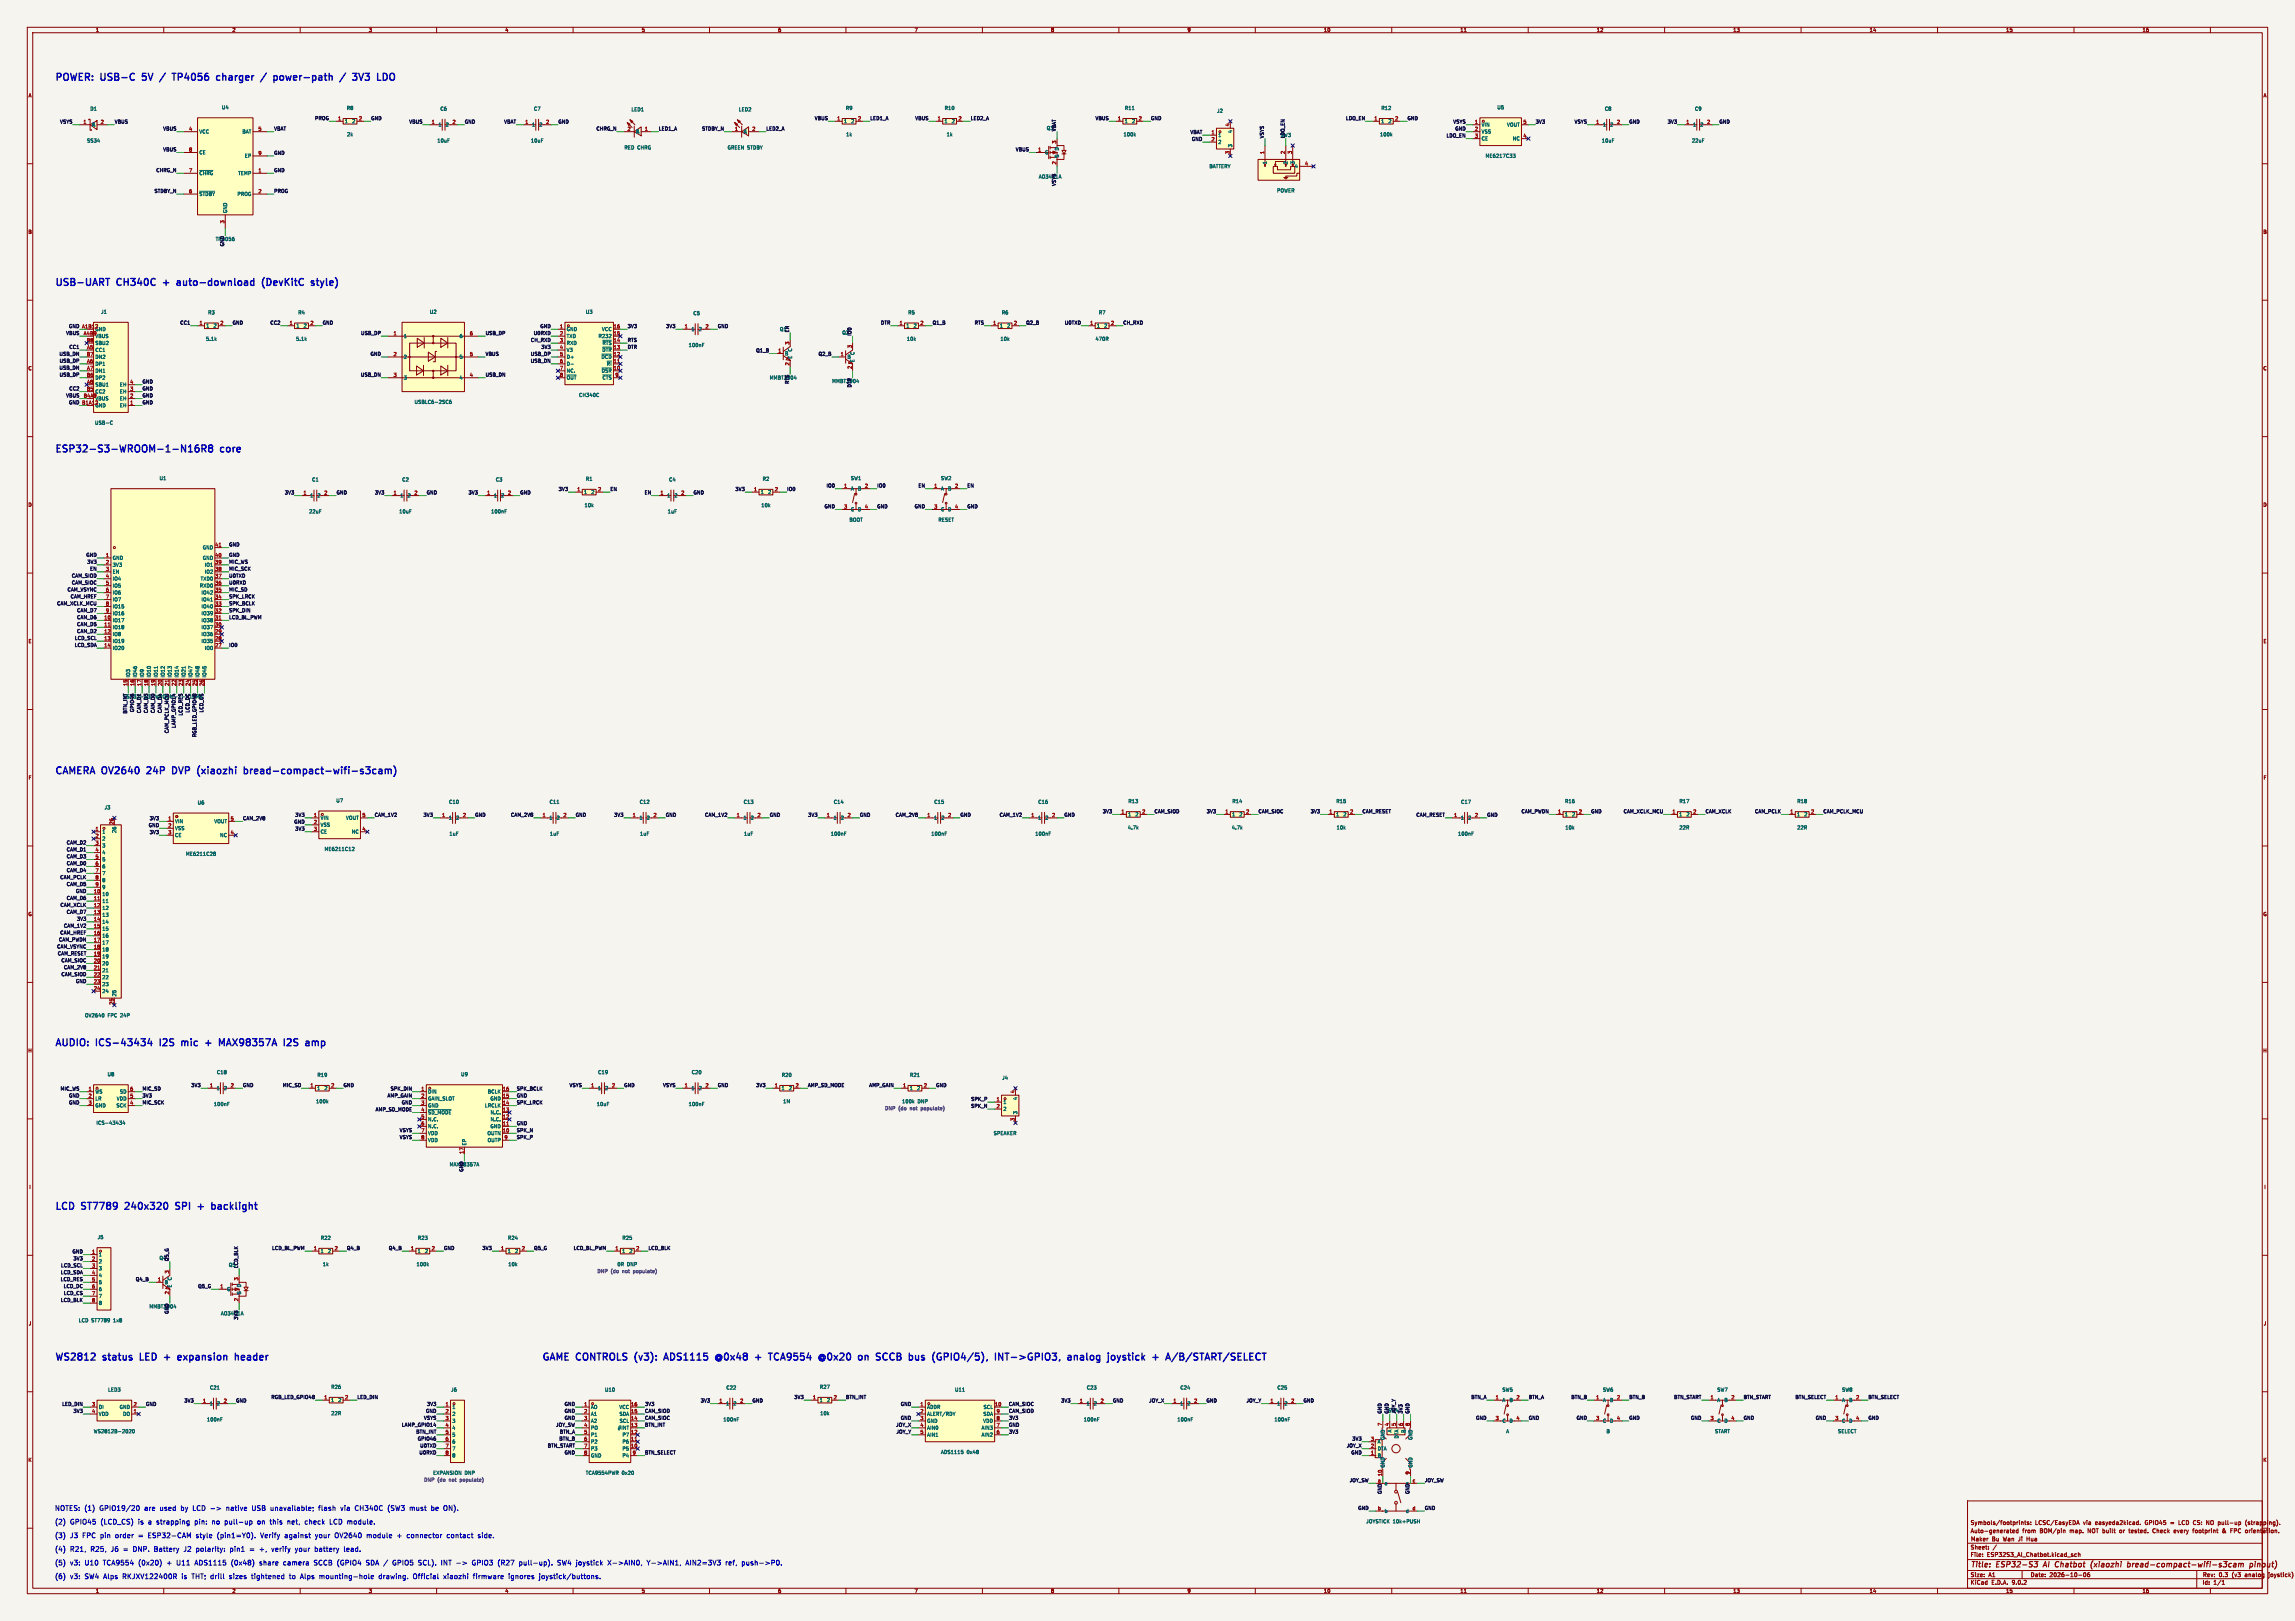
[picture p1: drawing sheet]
<svg xmlns="http://www.w3.org/2000/svg" width="841mm" height="594mm" viewBox="0 0 841 594" stroke-linecap="round" stroke-linejoin="round" font-family="sans-serif">
<defs><g id="words">
<g font-size="3.5" fill="#0000c2">
<text x="20" y="29.7">POWER:</text>
<text x="37.1" y="29.7">USB-C</text>
<text x="53.4" y="29.7">5V</text>
<text x="66.5" y="29.7">TP4056</text>
<text x="83.6" y="29.7">charger</text>
<text x="101" y="29.7">/</text>
<text x="106.6" y="29.7">power-path</text>
<text x="132" y="29.7">/</text>
<text x="137.6" y="29.7">3V3</text>
<text x="20" y="104.9">USB-UART</text>
<text x="43" y="104.9">CH340C</text>
<text x="61" y="104.9">+</text>
<text x="67.1" y="104.9">auto-download</text>
<text x="99.3" y="104.9">(DevKitC</text>
<text x="118.3" y="104.9">style)</text>
<text x="20" y="165.9">ESP32-S3-WROOM-1-N16R8</text>
<text x="81" y="165.9">core</text>
<text x="20" y="283.9">CAMERA OV2640</text>
<text x="55.1" y="283.9">24P</text>
<text x="65.4" y="283.9">DVP</text>
<text x="75.6" y="283.9">(xiaozhi</text>
<text x="93.7" y="283.9">bread-compact-wifi-s3cam)</text>
<text x="20" y="383.5">AUDIO:</text>
<text x="35.4" y="383.5">ICS-43434</text>
<text x="59.8" y="383.5">I2S</text>
<text x="68.8" y="383.5">mic</text>
<text x="78.5" y="383.5">+</text>
<text x="84.6" y="383.5">MAX98357A</text>
<text x="109.3" y="383.5">I2S</text>
<text x="118.3" y="383.5">amp</text>
<text x="20" y="443.5">LCD</text>
<text x="30.1" y="443.5">ST7789</text>
<text x="47.1" y="443.5">240x320</text>
<text x="66.6" y="443.5">SPI</text>
<text x="75.7" y="443.5">+</text>
<text x="81.8" y="443.5">backlight</text>
<text x="20" y="498.7">WS2812</text>
<text x="37.9" y="498.7">status</text>
<text x="52.5" y="498.7">LED</text>
<text x="62.4" y="498.7">+</text>
<text x="68.5" y="498.7">expansion</text>
<text x="90.4" y="498.7">header</text>
<text x="198.5" y="498.7">GAME CONTROLS</text>
<text x="233.8" y="498.7">(v3):</text>
<text x="245.7" y="498.7">ADS1115</text>
<text x="265.5" y="498.7">@0x48</text>
<text x="281" y="498.7">+</text>
<text x="287.1" y="498.7">TCA9554</text>
<text x="306.4" y="498.7">@0x20</text>
<text x="321.9" y="498.7">on</text>
<text x="329.4" y="498.7">SCCB</text>
<text x="342.4" y="498.7">bus</text>
<text x="352" y="498.7">(GPIO4/5),</text>
<text x="376" y="498.7">INT-&gt;GPIO3,</text>
<text x="403.7" y="498.7">analog</text>
<text x="419.4" y="498.7">joystick</text>
<text x="436.8" y="498.7">+</text>
<text x="442.9" y="498.7">A/B/START/SELECT</text>
</g>
<g font-size="2.8" fill="#840000">
<text x="722" y="574.9">Title:</text>
<text x="731.7" y="574.9">ESP32-S3</text>
<text x="749.8" y="574.9">AI</text>
<text x="754.8" y="574.9">Chatbot</text>
<text x="768.6" y="574.9">(xiaozhi</text>
<text x="782.9" y="574.9">bread-compact-wifi-s3cam</text>
<text x="828.5" y="574.9">pinout)</text>
</g>
<g font-size="2.5" fill="#0000c2">
<text x="20" y="553.7">NOTES: (1)</text>
<text x="36.4" y="553.7">GPIO19/20</text>
<text x="52.9" y="553.7">are</text>
<text x="58.7" y="553.7">used</text>
<text x="66.4" y="553.7">by</text>
<text x="70.9" y="553.7">LCD -&gt;</text>
<text x="83.3" y="553.7">native</text>
<text x="92.9" y="553.7">USB unavailable;</text>
<text x="117.5" y="553.7">flash</text>
<text x="125.7" y="553.7">via</text>
<text x="131" y="553.7">CH340C</text>
<text x="143.1" y="553.7">(SW3</text>
<text x="151.2" y="553.7">must</text>
<text x="159.2" y="553.7">be</text>
<text x="163.9" y="553.7">ON).</text>
<text x="20" y="563.7">(3)</text>
<text x="20" y="558.7">(2)</text>
<text x="25.6" y="563.7">J3</text>
<text x="25.6" y="558.7">GPIO45</text>
<text x="30.1" y="563.7">FPC pin</text>
<text x="36.8" y="558.7">(LCD_CS)</text>
<text x="42.3" y="563.7">order</text>
<text x="50.6" y="558.7">is</text>
<text x="50.8" y="563.7">=</text>
<text x="54.4" y="558.7">a strapping</text>
<text x="54.5" y="563.7">ESP32-CAM</text>
<text x="71.6" y="558.7">pin:</text>
<text x="72.2" y="563.7">style</text>
<text x="78" y="558.7">no</text>
<text x="80" y="563.7">(pin1=Y0).</text>
<text x="82.7" y="558.7">pull-up</text>
<text x="94.8" y="558.7">on</text>
<text x="96" y="563.7">Verify</text>
<text x="99.6" y="558.7">this</text>
<text x="105" y="563.7">against</text>
<text x="106" y="558.7">net,</text>
<text x="112.5" y="558.7">check</text>
<text x="116.3" y="563.7">your</text>
<text x="121.7" y="558.7">LCD module.</text>
<text x="123.5" y="563.7">OV2640</text>
<text x="135.3" y="563.7">module</text>
<text x="146.5" y="563.7">+</text>
<text x="150.2" y="563.7">connector</text>
<text x="165" y="563.7">contact</text>
<text x="176.5" y="563.7">side.</text>
<text x="20" y="568.7">(4)</text>
<text x="25.6" y="568.7">R21,</text>
<text x="33.1" y="568.7">R25,</text>
<text x="40.7" y="568.7">J6</text>
<text x="45.2" y="568.7">=</text>
<text x="48.9" y="568.7">DNP.</text>
<text x="56.8" y="568.7">Battery</text>
<text x="67.7" y="568.7">J2</text>
<text x="72.3" y="568.7">polarity:</text>
<text x="84.8" y="568.7">pin1</text>
<text x="92.1" y="568.7">=</text>
<text x="95.8" y="568.7">+,</text>
<text x="100.4" y="568.7">verify</text>
<text x="109.1" y="568.7">your</text>
<text x="116.3" y="568.7">battery</text>
<text x="127.1" y="568.7">lead.</text>
<text x="20" y="573.7">(5)</text>
<text x="25.6" y="573.7">v3:</text>
<text x="31" y="573.7">U10</text>
<text x="37.8" y="573.7">TCA9554</text>
<text x="50.8" y="573.7">(0x20)</text>
<text x="61.3" y="573.7">+</text>
<text x="65" y="573.7">U11</text>
<text x="71.8" y="573.7">ADS1115</text>
<text x="85.1" y="573.7">(0x48)</text>
<text x="95.6" y="573.7">share</text>
<text x="104.5" y="573.7">camera</text>
<text x="115.8" y="573.7">SCCB (GPIO4</text>
<text x="135.1" y="573.7">SDA /</text>
<text x="145" y="573.7">GPIO5</text>
<text x="154.5" y="573.7">SCL).</text>
<text x="163" y="573.7">INT -&gt;</text>
<text x="174.5" y="573.7">GPIO3</text>
<text x="184" y="573.7">(R27</text>
<text x="191.9" y="573.7">pull-up).</text>
<text x="206.1" y="573.7">SW4 joystick</text>
<text x="224.7" y="573.7">X-&gt;AIN0,</text>
<text x="239.2" y="573.7">Y-&gt;AIN1,</text>
<text x="253.5" y="573.7">AIN2=3V3</text>
<text x="268.2" y="573.7">ref,</text>
<text x="274.2" y="573.7">push-&gt;P0.</text>
<text x="20" y="578.7">(6)</text>
<text x="25.6" y="578.7">v3:</text>
<text x="31" y="578.7">SW4 Alps</text>
<text x="45" y="578.7">RKJXV122400R</text>
<text x="66.8" y="578.7">is</text>
<text x="70.6" y="578.7">THT; drill</text>
<text x="84.5" y="578.7">sizes</text>
<text x="92.7" y="578.7">tightened</text>
<text x="106.7" y="578.7">to</text>
<text x="110.8" y="578.7">Alps</text>
<text x="117.9" y="578.7">mounting-hole</text>
<text x="139.7" y="578.7">drawing.</text>
<text x="152.4" y="578.7">Official</text>
<text x="163.7" y="578.7">xiaozhi</text>
<text x="174.6" y="578.7">firmware</text>
<text x="187.7" y="578.7">ignores</text>
<text x="199" y="578.7">joystick/buttons.</text>
</g>
<g font-size="2.1" fill="#840000">
<text x="722" y="562">Auto-generated</text>
<text x="722" y="559">Symbols/footprints:</text>
<text x="741.1" y="562">from</text>
<text x="745.7" y="559">LCSC/EasyEDA</text>
<text x="747.5" y="562">BOM/pin</text>
<text x="758.6" y="562">map.</text>
<text x="763.5" y="559">via</text>
<text x="765.3" y="562">NOT built</text>
<text x="768" y="559">easyeda2kicad.</text>
<text x="777.3" y="562">or</text>
<text x="780.9" y="562">tested.</text>
<text x="786.3" y="559">GPIO45</text>
<text x="789.8" y="562">Check</text>
<text x="795.8" y="559">=</text>
<text x="797.7" y="562">every</text>
<text x="798.9" y="559">LCD CS: NO pull-up</text>
<text x="804.8" y="562">footprint</text>
<text x="815.7" y="562">&amp;</text>
<text x="818.9" y="562">FPC orientation.</text>
<text x="824" y="559">(strapping).</text>
<text x="722" y="568">Sheet:</text>
<text x="722" y="565.2">Maker</text>
<text x="730.2" y="565.2">Bu</text>
<text x="734.8" y="565.2">Wan</text>
<text x="741" y="565.2">Ji</text>
<text x="744.6" y="565.2">Hua</text>
<text x="722" y="570.7">File:</text>
<text x="728.1" y="570.7">ESP32S3_AI_Chatbot.kicad_sch</text>
<text x="722" y="580.9">KiCad</text>
<text x="722" y="578.1">Size:</text>
<text x="728.7" y="578.1">A1</text>
<text x="729.7" y="580.9">E.D.A.</text>
<text x="737.3" y="580.9">9.0.2</text>
<text x="744" y="578.1">Date:</text>
<text x="751" y="578.1">2026-10-06</text>
<text x="807" y="578.3">Rev:</text>
<text x="807" y="580.9">Id:</text>
<text x="811.1" y="580.9">1/1</text>
<text x="813.4" y="578.3">0.3</text>
<text x="818.7" y="578.3">(v3</text>
<text x="824" y="578.3">analog</text>
<text x="833.3" y="578.3">joystick)</text>
</g>
<g font-size="1.8" fill="#840000">
<text x="35" y="11.9">1</text>
<text x="85" y="11.9">2</text>
<text x="135" y="11.9">3</text>
<text x="185" y="11.9">4</text>
<text x="235" y="11.9">5</text>
<text x="285" y="11.9">6</text>
<text x="335" y="11.9">7</text>
<text x="385" y="11.9">8</text>
<text x="435" y="11.9">9</text>
<text x="485" y="11.9">10</text>
<text x="535" y="11.9">11</text>
<text x="585" y="11.9">12</text>
<text x="635" y="11.9">13</text>
<text x="685" y="11.9">14</text>
<text x="735" y="11.9">15</text>
<text x="785" y="11.9">16</text>
<text x="10.3" y="35.9">A</text>
<text x="829.3" y="35.9">A</text>
<text x="10.3" y="85.9">B</text>
<text x="829.2" y="85.9">B</text>
<text x="10.3" y="135.9">C</text>
<text x="829.2" y="135.9">C</text>
<text x="10.3" y="185.9">D</text>
<text x="829.2" y="185.9">D</text>
<text x="10.3" y="235.9">E</text>
<text x="829.3" y="235.9">E</text>
<text x="10.3" y="285.9">F</text>
<text x="829.3" y="285.9">F</text>
<text x="10.3" y="335.9">G</text>
<text x="829.2" y="335.9">G</text>
<text x="10.2" y="385.9">H</text>
<text x="829.2" y="385.9">H</text>
<text x="10.6" y="435.9">I</text>
<text x="829.6" y="435.9">I</text>
<text x="10.4" y="485.9">J</text>
<text x="829.4" y="485.9">J</text>
<text x="10.3" y="535.9">K</text>
<text x="829.2" y="535.9">K</text>
<text x="35" y="583.9">1</text>
<text x="85" y="583.9">2</text>
<text x="135" y="583.9">3</text>
<text x="185" y="583.9">4</text>
<text x="235" y="583.9">5</text>
<text x="285" y="583.9">6</text>
<text x="335" y="583.9">7</text>
<text x="385" y="583.9">8</text>
<text x="435" y="583.9">9</text>
<text x="485" y="583.9">10</text>
<text x="535" y="583.9">11</text>
<text x="585" y="583.9">12</text>
<text x="635" y="583.9">13</text>
<text x="685" y="583.9">14</text>
<text x="735" y="583.9">15</text>
<text x="785" y="583.9">16</text>
</g>
<g font-size="1.8" fill="#006464">
<text x="32.9" y="40.7">D1</text>
<text x="81.2" y="40.2">U4</text>
<text x="126.9" y="40.5">R8</text>
<text x="161.2" y="40.7">C6</text>
<text x="195.5" y="40.7">C7</text>
<text x="231.3" y="41">LED1</text>
<text x="270.6" y="41">LED2</text>
<text x="309.8" y="40.5">R9</text>
<text x="346" y="40.5">R10</text>
<text x="412.1" y="40.5">R11</text>
<text x="445.8" y="41.5">J2</text>
<text x="506.1" y="40.5">R12</text>
<text x="548.5" y="40.2">U5</text>
<text x="587.9" y="40.7">C8</text>
<text x="621" y="40.7">C9</text>
<text x="33.5" y="46.6">K</text>
<text x="126.2" y="45.3">1</text>
<text x="128.9" y="45.3">2</text>
<text x="160.5" y="46.6">1</text>
<text x="163.2" y="46.6">2</text>
<text x="194.8" y="46.6">1</text>
<text x="197.5" y="46.6">2</text>
<text x="309.1" y="45.3">1</text>
<text x="311.8" y="45.3">2</text>
<text x="345.9" y="45.3">1</text>
<text x="348.6" y="45.3">2</text>
<text x="412" y="45.3">1</text>
<text x="414.6" y="45.3">2</text>
<text x="506" y="45.3">1</text>
<text x="508.6" y="45.3">2</text>
<text x="542.8" y="46.6">VIN</text>
<text x="552.1" y="46.6">VOUT</text>
<text x="587.2" y="46.6">1</text>
<text x="589.9" y="46.6">2</text>
<text x="620.3" y="46.6">1</text>
<text x="622.9" y="46.6">2</text>
<text x="31.8" y="52.4">SS34</text>
<text x="72.9" y="49.1">VCC</text>
<text x="88.7" y="49.1">BAT</text>
<text x="127" y="50.1">2k</text>
<text x="160.1" y="52.4">10uF</text>
<text x="194.4" y="52.4">10uF</text>
<text x="232.9" y="49.1">K</text>
<text x="272.3" y="49.1">K</text>
<text x="309.9" y="50.1">1k</text>
<text x="346.8" y="50.1">1k</text>
<text x="411.6" y="50.1">100k</text>
<text x="446.3" y="50.4">1</text>
<text x="446.3" y="52.9">2</text>
<text x="451.7" y="48.9" transform="rotate(-90 451.7 48.9)">4</text>
<text x="505.6" y="50.1">100k</text>
<text x="542.8" y="49.1">VSS</text>
<text x="542.8" y="51.7">CE</text>
<text x="554.2" y="51.7">NC</text>
<text x="586.9" y="52.4">10uF</text>
<text x="619.9" y="52.4">22uF</text>
<text x="72.9" y="56.7">CE</text>
<text x="89.6" y="58">EP</text>
<text x="228.7" y="55">RED CHRG</text>
<text x="266.5" y="55">GREEN STDBY</text>
<text x="382.8" y="56.7">G</text>
<text x="388.2" y="57.9" transform="rotate(-90 388.2 57.9)">S</text>
<text x="388.2" y="55.3" transform="rotate(-90 388.2 55.3)">D</text>
<text x="451.7" y="54.1" transform="rotate(-90 451.7 54.1)">3</text>
<text x="544.2" y="58">ME6217C33</text>
<text x="72.9" y="64.4">~{CHRG}</text>
<text x="87.2" y="64.4">TEMP</text>
<text x="380.5" y="65.6">AO3401A</text>
<text x="443" y="61.8">BATTERY</text>
<text x="464.4" y="60.3" transform="rotate(-90 464.4 60.3)">1</text>
<text x="472" y="60.3" transform="rotate(-90 472 60.3)">2</text>
<text x="474.3" y="61.8">4</text>
<text x="474.6" y="60.3" transform="rotate(-90 474.6 60.3)">3</text>
<text x="72.9" y="72">~{STDBY}</text>
<text x="86.9" y="72">PROG</text>
<text x="467.8" y="70.7">POWER</text>
<text x="83.4" y="78.2" transform="rotate(-90 83.4 78.2)">GND</text>
<text x="78.9" y="88.5">TP4056</text>
<text x="36.9" y="115.2">J1</text>
<text x="76.1" y="115.4">R3</text>
<text x="109.1" y="115.4">R4</text>
<text x="157.4" y="115.2">U2</text>
<text x="214.5" y="115.2">U3</text>
<text x="253.9" y="115.7">C5</text>
<text x="332.7" y="115.4">R5</text>
<text x="367" y="115.4">R6</text>
<text x="402.5" y="115.4">R7</text>
<text x="34.8" y="124.1">VBUS</text>
<text x="75.3" y="125.1">5.1k</text>
<text x="75.4" y="120.2">1</text>
<text x="78.1" y="120.2">2</text>
<text x="108.4" y="125.1">5.1k</text>
<text x="108.5" y="120.2">1</text>
<text x="111.1" y="120.2">2</text>
<text x="147.8" y="124.1">1</text>
<text x="168.3" y="124.1">6</text>
<text x="207.5" y="121.5">GND</text>
<text x="207.5" y="124.1">TXD</text>
<text x="219.2" y="124.1">R232</text>
<text x="220.5" y="121.5">VCC</text>
<text x="253.2" y="121.5">1</text>
<text x="255.9" y="121.5">2</text>
<text x="332" y="120.2">1</text>
<text x="332.2" y="125.1">10k</text>
<text x="334.6" y="120.2">2</text>
<text x="366.3" y="120.2">1</text>
<text x="366.5" y="125.1">10k</text>
<text x="368.9" y="120.2">2</text>
<text x="401.3" y="125.1">470R</text>
<text x="401.8" y="120.2">1</text>
<text x="404.5" y="120.2">2</text>
<text x="34.8" y="126.6">SBU2</text>
<text x="34.8" y="129.1">CC1</text>
<text x="34.8" y="131.7">DN2</text>
<text x="147.8" y="131.7">2</text>
<text x="168.3" y="131.7">5</text>
<text x="207.5" y="126.6">RXD</text>
<text x="207.5" y="129.1">V3</text>
<text x="207.5" y="131.7">D+</text>
<text x="220.3" y="131.7">~{DCD}</text>
<text x="220.6" y="129.1">~{DTR}</text>
<text x="220.6" y="126.6">~{RTS}</text>
<text x="252.2" y="127.4">100nF</text>
<text x="287.5" y="130.4">B</text>
<text x="290.4" y="131.6" transform="rotate(-90 290.4 131.6)">E</text>
<text x="290.4" y="129" transform="rotate(-90 290.4 129)">C</text>
<text x="310.4" y="131.7">B</text>
<text x="313.3" y="130.3" transform="rotate(-90 313.3 130.3)">C</text>
<text x="34.8" y="134.2">DP1</text>
<text x="34.8" y="136.8">DN1</text>
<text x="207.5" y="134.2">D-</text>
<text x="207.5" y="136.8">NC.</text>
<text x="220.3" y="136.8">~{DSR}</text>
<text x="222.2" y="134.2">~{RI}</text>
<text x="313.3" y="132.8" transform="rotate(-90 313.3 132.8)">E</text>
<text x="34.8" y="139.3">DP2</text>
<text x="34.8" y="141.8">SBU1</text>
<text x="43.8" y="141.8">EH</text>
<text x="147.8" y="139.3">3</text>
<text x="168.3" y="139.3">4</text>
<text x="207.5" y="139.3">~{OUT}</text>
<text x="220.6" y="139.3">~{CTS}</text>
<text x="281.9" y="139.3">MMBT3904</text>
<text x="304.8" y="140.6">MMBT3904</text>
<text x="43.8" y="144.4">EH</text>
<text x="43.8" y="146.9">EH</text>
<text x="43.8" y="149.5">EH</text>
<text x="151.8" y="148.2">USBLC6-2SC6</text>
<text x="212" y="145.6">CH340C</text>
<text x="34.7" y="155.8">USB-C</text>
<text x="58.3" y="176.1">U1</text>
<text x="114.2" y="176.6">C1</text>
<text x="147.2" y="176.6">C2</text>
<text x="181.5" y="176.6">C3</text>
<text x="214.6" y="176.4">R1</text>
<text x="245" y="176.6">C4</text>
<text x="279.3" y="176.4">R2</text>
<text x="311.7" y="176.1">SW1</text>
<text x="311.7" y="179.9">A</text>
<text x="314.2" y="179.9">B</text>
<text x="344.7" y="176.1">SW2</text>
<text x="344.7" y="179.9">A</text>
<text x="347.3" y="179.9">B</text>
<text x="113.5" y="182.5">1</text>
<text x="116.2" y="182.5">2</text>
<text x="146.6" y="182.5">1</text>
<text x="149.2" y="182.5">2</text>
<text x="180.8" y="182.5">1</text>
<text x="183.5" y="182.5">2</text>
<text x="213.9" y="181.2">1</text>
<text x="216.5" y="181.2">2</text>
<text x="244.3" y="182.5">1</text>
<text x="247" y="182.5">2</text>
<text x="278.6" y="181.2">1</text>
<text x="281.3" y="181.2">2</text>
<text x="113.1" y="188.3">22uF</text>
<text x="146.2" y="188.3">10uF</text>
<text x="179.8" y="188.3">100nF</text>
<text x="214.1" y="186">10k</text>
<text x="244.6" y="188.3">1uF</text>
<text x="278.8" y="186">10k</text>
<text x="311.1" y="191.4">BOOT</text>
<text x="311.7" y="187.6">C</text>
<text x="314.2" y="187.6">D</text>
<text x="343.7" y="191.4">RESET</text>
<text x="344.7" y="187.6">C</text>
<text x="347.3" y="187.6">D</text>
<text x="74.2" y="201.5">GND</text>
<text x="41.1" y="205.3">GND</text>
<text x="41.1" y="207.9">3V3</text>
<text x="74.2" y="205.3">GND</text>
<text x="74.9" y="207.9">IO1</text>
<text x="41.1" y="210.4">EN</text>
<text x="41.1" y="213">IO4</text>
<text x="41.1" y="215.5">IO5</text>
<text x="73.1" y="215.5">RXD0</text>
<text x="73.4" y="213">TXD0</text>
<text x="74.9" y="210.4">IO2</text>
<text x="41.1" y="218">IO6</text>
<text x="41.1" y="220.6">IO7</text>
<text x="73.7" y="218">IO42</text>
<text x="73.7" y="220.6">IO41</text>
<text x="41.1" y="223.1">IO15</text>
<text x="41.1" y="225.7">IO16</text>
<text x="73.7" y="223.1">IO40</text>
<text x="73.7" y="225.7">IO39</text>
<text x="41.1" y="228.2">IO17</text>
<text x="41.1" y="230.7">IO18</text>
<text x="41.1" y="233.3">IO8</text>
<text x="73.7" y="228.2">IO38</text>
<text x="73.7" y="230.7">IO37</text>
<text x="73.7" y="233.3">IO36</text>
<text x="41.1" y="235.8">IO19</text>
<text x="41.1" y="238.4">IO20</text>
<text x="73.7" y="235.8">IO35</text>
<text x="74.9" y="238.4">IO0</text>
<text x="47.9" y="248.4" transform="rotate(-90 47.9 248.4)">IO3</text>
<text x="50.4" y="248.4" transform="rotate(-90 50.4 248.4)">IO46</text>
<text x="52.9" y="248.4" transform="rotate(-90 52.9 248.4)">IO9</text>
<text x="55.5" y="248.4" transform="rotate(-90 55.5 248.4)">IO10</text>
<text x="58" y="248.4" transform="rotate(-90 58 248.4)">IO11</text>
<text x="60.6" y="248.4" transform="rotate(-90 60.6 248.4)">IO12</text>
<text x="63.1" y="248.4" transform="rotate(-90 63.1 248.4)">IO13</text>
<text x="65.6" y="248.4" transform="rotate(-90 65.6 248.4)">IO14</text>
<text x="68.2" y="248.4" transform="rotate(-90 68.2 248.4)">IO21</text>
<text x="70.7" y="248.4" transform="rotate(-90 70.7 248.4)">IO47</text>
<text x="73.3" y="248.4" transform="rotate(-90 73.3 248.4)">IO48</text>
<text x="75.8" y="248.4" transform="rotate(-90 75.8 248.4)">IO45</text>
<text x="38.2" y="296.8">J3</text>
<text x="72.3" y="295">U6</text>
<text x="123.1" y="294.2">U7</text>
<text x="164.4" y="294.7">C10</text>
<text x="201.3" y="294.7">C11</text>
<text x="234.3" y="294.7">C12</text>
<text x="272.4" y="294.7">C13</text>
<text x="305.4" y="294.7">C14</text>
<text x="342.2" y="294.7">C15</text>
<text x="380.3" y="294.7">C16</text>
<text x="413.3" y="299.3">1</text>
<text x="413.3" y="294.5">R13</text>
<text x="415.9" y="299.3">2</text>
<text x="451.4" y="299.3">1</text>
<text x="451.4" y="294.5">R14</text>
<text x="454" y="299.3">2</text>
<text x="489.5" y="299.3">1</text>
<text x="489.5" y="294.5">R15</text>
<text x="492.1" y="299.3">2</text>
<text x="535.3" y="294.7">C17</text>
<text x="573.3" y="299.3">1</text>
<text x="573.4" y="294.5">R16</text>
<text x="575.9" y="299.3">2</text>
<text x="615.2" y="299.3">1</text>
<text x="615.3" y="294.5">R17</text>
<text x="617.8" y="299.3">2</text>
<text x="658.4" y="299.3">1</text>
<text x="658.5" y="294.5">R18</text>
<text x="661" y="299.3">2</text>
<text x="37.3" y="305.7">1</text>
<text x="42.8" y="305.4" transform="rotate(-90 42.8 305.4)">26</text>
<text x="64" y="301.9">VIN</text>
<text x="64" y="304.4">VSS</text>
<text x="78.4" y="301.9">VOUT</text>
<text x="117.3" y="300.6">VIN</text>
<text x="117.3" y="303.1">VSS</text>
<text x="117.3" y="305.7">CE</text>
<text x="126.7" y="300.6">VOUT</text>
<text x="128.8" y="305.7">NC</text>
<text x="164.3" y="300.6">1</text>
<text x="167" y="300.6">2</text>
<text x="201.2" y="300.6">1</text>
<text x="203.8" y="300.6">2</text>
<text x="234.2" y="300.6">1</text>
<text x="236.8" y="300.6">2</text>
<text x="272.3" y="300.6">1</text>
<text x="274.9" y="300.6">2</text>
<text x="305.3" y="300.6">1</text>
<text x="308" y="300.6">2</text>
<text x="342.1" y="300.6">1</text>
<text x="344.8" y="300.6">2</text>
<text x="380.2" y="300.6">1</text>
<text x="382.9" y="300.6">2</text>
<text x="413.2" y="304.1">4.7k</text>
<text x="451.3" y="304.1">4.7k</text>
<text x="489.7" y="304.1">10k</text>
<text x="535.2" y="300.6">1</text>
<text x="537.8" y="300.6">2</text>
<text x="573.5" y="304.1">10k</text>
<text x="615.3" y="304.1">22R</text>
<text x="658.5" y="304.1">22R</text>
<text x="37.3" y="308.2">2</text>
<text x="37.3" y="310.7">3</text>
<text x="64" y="306.9">CE</text>
<text x="80.5" y="306.9">NC</text>
<text x="164.5" y="306.4">1uF</text>
<text x="201.4" y="306.4">1uF</text>
<text x="234.4" y="306.4">1uF</text>
<text x="272.5" y="306.4">1uF</text>
<text x="304.3" y="306.4">100nF</text>
<text x="341.1" y="306.4">100nF</text>
<text x="379.2" y="306.4">100nF</text>
<text x="534.2" y="306.4">100nF</text>
<text x="37.3" y="313.3">4</text>
<text x="37.3" y="315.8">5</text>
<text x="68" y="313.8">ME6211C28</text>
<text x="118.8" y="312">ME6211C12</text>
<text x="37.3" y="318.4">6</text>
<text x="37.3" y="320.9">7</text>
<text x="37.3" y="323.4">8</text>
<text x="37.3" y="326">9</text>
<text x="37.3" y="328.5">10</text>
<text x="37.3" y="331.1">11</text>
<text x="37.3" y="333.6">12</text>
<text x="37.3" y="336.1">13</text>
<text x="37.3" y="338.7">14</text>
<text x="37.3" y="341.2">15</text>
<text x="37.3" y="343.8">16</text>
<text x="37.3" y="346.3">17</text>
<text x="37.3" y="348.8">18</text>
<text x="37.3" y="351.4">19</text>
<text x="37.3" y="353.9">20</text>
<text x="37.3" y="356.5">21</text>
<text x="37.3" y="359">22</text>
<text x="37.3" y="361.5">23</text>
<text x="37.3" y="364.1">24</text>
<text x="42.8" y="365.3" transform="rotate(-90 42.8 365.3)">25</text>
<text x="31" y="373">OV2640</text>
<text x="39.4" y="373">FPC</text>
<text x="44.2" y="373">24P</text>
<text x="39.3" y="394.6">U8</text>
<text x="79.3" y="393.8">C18</text>
<text x="116.2" y="394.8">R19</text>
<text x="168.8" y="394.6">U9</text>
<text x="219" y="393.8">C19</text>
<text x="253.3" y="393.8">C20</text>
<text x="286.3" y="394.8">R20</text>
<text x="333.3" y="394.8">R21</text>
<text x="367.1" y="395.8">J4</text>
<text x="34.8" y="400.9">WS</text>
<text x="43.8" y="400.9">SD</text>
<text x="79.2" y="399.6">1</text>
<text x="81.9" y="399.6">2</text>
<text x="116.1" y="399.6">1</text>
<text x="118.7" y="399.6">2</text>
<text x="156.7" y="400.9">DIN</text>
<text x="178.6" y="400.9">BCLK</text>
<text x="218.9" y="399.6">1</text>
<text x="221.6" y="399.6">2</text>
<text x="253.2" y="399.6">1</text>
<text x="255.9" y="399.6">2</text>
<text x="286.3" y="399.6">1</text>
<text x="288.9" y="399.6">2</text>
<text x="333.2" y="399.6">1</text>
<text x="335.9" y="399.6">2</text>
<text x="34.8" y="403.5">LR</text>
<text x="34.8" y="406">GND</text>
<text x="42.5" y="406">SCK</text>
<text x="42.7" y="403.5">VDD</text>
<text x="78.2" y="405.5">100nF</text>
<text x="115.7" y="404.5">100k</text>
<text x="156.7" y="403.5">GAIN_SLOT</text>
<text x="156.7" y="406">GND</text>
<text x="177.6" y="406">LRCLK</text>
<text x="179.6" y="403.5">GND</text>
<text x="218.6" y="405.5">10uF</text>
<text x="252.2" y="405.5">100nF</text>
<text x="286.9" y="404.5">1M</text>
<text x="330.4" y="404.5">100k</text>
<text x="336.3" y="404.5">DNP</text>
<text x="367.5" y="404.7">1</text>
<text x="367.5" y="407.3">2</text>
<text x="373" y="403.2" transform="rotate(-90 373 403.2)">4</text>
<text x="35.2" y="412.3">ICS-43434</text>
<text x="156.7" y="408.5">~{SD_MODE}</text>
<text x="156.7" y="411.1">N.C.</text>
<text x="156.7" y="413.6">N.C.</text>
<text x="179.6" y="413.6">GND</text>
<text x="179.6" y="408.5">N.C.</text>
<text x="179.6" y="411.1">N.C.</text>
<text x="373" y="408.4" transform="rotate(-90 373 408.4)">3</text>
<text x="156.7" y="416.2">VDD</text>
<text x="156.7" y="418.7">VDD</text>
<text x="171" y="419.9" transform="rotate(-90 171 419.9)">EP</text>
<text x="178.5" y="416.2">OUTN</text>
<text x="178.5" y="418.7">OUTP</text>
<text x="364" y="416.2">SPEAKER</text>
<text x="164.6" y="427.6">MAX98357A</text>
<text x="35.6" y="454.3">J5</text>
<text x="117.4" y="454.5">R22</text>
<text x="153" y="454.5">R23</text>
<text x="186" y="454.5">R24</text>
<text x="227.9" y="454.5">R25</text>
<text x="36.1" y="460.6">1</text>
<text x="117.3" y="459.3">1</text>
<text x="120" y="459.3">2</text>
<text x="152.9" y="459.3">1</text>
<text x="155.6" y="459.3">2</text>
<text x="185.9" y="459.3">1</text>
<text x="188.6" y="459.3">2</text>
<text x="227.8" y="459.3">1</text>
<text x="230.5" y="459.3">2</text>
<text x="36.1" y="463.1">2</text>
<text x="36.1" y="465.7">3</text>
<text x="118.2" y="464.2">1k</text>
<text x="152.5" y="464.2">100k</text>
<text x="186.1" y="464.2">10k</text>
<text x="226.1" y="464.2">0R</text>
<text x="229.8" y="464.2">DNP</text>
<text x="36.1" y="468.2">4</text>
<text x="36.1" y="470.8">5</text>
<text x="36.1" y="473.3">6</text>
<text x="60.2" y="470.8">B</text>
<text x="63.1" y="471.9" transform="rotate(-90 63.1 471.9)">E</text>
<text x="63.1" y="469.3" transform="rotate(-90 63.1 469.3)">C</text>
<text x="83.1" y="473.3">G</text>
<text x="88.5" y="471.9" transform="rotate(-90 88.5 471.9)">D</text>
<text x="36.1" y="475.8">7</text>
<text x="36.1" y="478.4">8</text>
<text x="54.6" y="479.7">MMBT3904</text>
<text x="88.5" y="474.5" transform="rotate(-90 88.5 474.5)">S</text>
<text x="28.7" y="484.7">LCD ST7789</text>
<text x="41.7" y="484.7">1x8</text>
<text x="80.8" y="482.2">AO3401A</text>
<text x="76.8" y="509.4">C21</text>
<text x="121.2" y="509.1">R26</text>
<text x="266" y="509.4">C22</text>
<text x="300.3" y="509.1">R27</text>
<text x="398.1" y="509.4">C23</text>
<text x="432.4" y="509.4">C24</text>
<text x="468" y="509.4">C25</text>
<text x="39.5" y="510.1">LED3</text>
<text x="76.7" y="515.2">1</text>
<text x="79.4" y="515.2">2</text>
<text x="121.2" y="513.9">1</text>
<text x="123.8" y="513.9">2</text>
<text x="165.2" y="510.1">J6</text>
<text x="221.5" y="510.1">U10</text>
<text x="265.9" y="515.2">1</text>
<text x="268.6" y="515.2">2</text>
<text x="300.2" y="513.9">1</text>
<text x="302.9" y="513.9">2</text>
<text x="349.8" y="510.1">U11</text>
<text x="398" y="515.2">1</text>
<text x="400.7" y="515.2">2</text>
<text x="432.3" y="515.2">1</text>
<text x="435" y="515.2">2</text>
<text x="467.9" y="515.2">1</text>
<text x="470.5" y="515.2">2</text>
<text x="550.4" y="510.1">SW5</text>
<text x="550.4" y="513.9">A</text>
<text x="553" y="513.9">B</text>
<text x="587.2" y="510.1">SW6</text>
<text x="587.2" y="513.9">A</text>
<text x="589.8" y="513.9">B</text>
<text x="629.2" y="510.1">SW7</text>
<text x="629.2" y="513.9">A</text>
<text x="631.7" y="513.9">B</text>
<text x="674.9" y="510.1">SW8</text>
<text x="674.9" y="513.9">A</text>
<text x="677.5" y="513.9">B</text>
<text x="36.1" y="516.5">DI</text>
<text x="36.1" y="519">VDD</text>
<text x="43.7" y="516.5">GND</text>
<text x="44.9" y="519">DO</text>
<text x="75.7" y="521.1">100nF</text>
<text x="121.2" y="518.8">22R</text>
<text x="165.6" y="516.5">1</text>
<text x="165.6" y="519">2</text>
<text x="165.6" y="521.6">3</text>
<text x="216.4" y="516.5">AO</text>
<text x="216.4" y="519">A1</text>
<text x="216.4" y="521.6">A2</text>
<text x="226.8" y="516.5">VCC</text>
<text x="226.9" y="519">SDA</text>
<text x="226.9" y="521.6">SCL</text>
<text x="264.9" y="521.1">100nF</text>
<text x="300.4" y="518.8">10k</text>
<text x="339.6" y="516.5">ADDR</text>
<text x="339.6" y="519">ALERT/RDY</text>
<text x="339.6" y="521.6">GND</text>
<text x="360.2" y="521.6">VDD</text>
<text x="360.2" y="519">SDA</text>
<text x="360.3" y="516.5">SCL</text>
<text x="397" y="521.1">100nF</text>
<text x="431.3" y="521.1">100nF</text>
<text x="466.9" y="521.1">100nF</text>
<text x="550.4" y="521.6">C</text>
<text x="553" y="521.6">D</text>
<text x="587.2" y="521.6">C</text>
<text x="589.8" y="521.6">D</text>
<text x="629.2" y="521.6">C</text>
<text x="631.7" y="521.6">D</text>
<text x="674.9" y="521.6">C</text>
<text x="677.5" y="521.6">D</text>
<text x="34.2" y="525.4">WS2812B-2020</text>
<text x="165.6" y="524.1">4</text>
<text x="165.6" y="526.6">5</text>
<text x="216.4" y="524.1">PO</text>
<text x="216.4" y="526.6">P1</text>
<text x="226.3" y="524.1">#INT</text>
<text x="227.9" y="526.6">P7</text>
<text x="339.6" y="524.1">AIN0</text>
<text x="339.6" y="526.6">AIN1</text>
<text x="359.5" y="524.1">AIN3</text>
<text x="359.5" y="526.6">AIN2</text>
<text x="507.6" y="527.8" transform="rotate(-90 507.6 527.8)">GND</text>
<text x="510.1" y="525" transform="rotate(-90 510.1 525)">A</text>
<text x="512.7" y="527.3" transform="rotate(-90 512.7 527.3)">DTA</text>
<text x="515.2" y="525.2" transform="rotate(-90 515.2 525.2)">B</text>
<text x="517.8" y="527.8" transform="rotate(-90 517.8 527.8)">GND</text>
<text x="551.8" y="525.4">A</text>
<text x="588.5" y="525.4">B</text>
<text x="628.3" y="525.4">START</text>
<text x="673.4" y="525.4">SELECT</text>
<text x="165.6" y="529.2">6</text>
<text x="165.6" y="531.7">7</text>
<text x="216.4" y="529.2">P2</text>
<text x="216.4" y="531.7">P3</text>
<text x="227.9" y="529.2">P6</text>
<text x="227.9" y="531.7">P5</text>
<text x="344.7" y="533">ADS1115</text>
<text x="354.3" y="533">0x48</text>
<text x="504.7" y="529.2">A</text>
<text x="504.7" y="531.7">DTA</text>
<text x="165.6" y="534.3">8</text>
<text x="216.4" y="534.3">GND</text>
<text x="227.9" y="534.3">P4</text>
<text x="504.7" y="534.3">B</text>
<text x="507.6" y="538" transform="rotate(-90 507.6 538)">GND</text>
<text x="517.8" y="538" transform="rotate(-90 517.8 538)">GND</text>
<text x="158.6" y="540.6">EXPANSION</text>
<text x="170.3" y="540.6">DNP</text>
<text x="214.5" y="540.6">TCA9554PWR</text>
<text x="227.9" y="540.6">0x20</text>
<text x="507.2" y="544.4">a</text>
<text x="507.2" y="554.6">b</text>
<text x="515" y="554.6">d</text>
<text x="500.5" y="558.4">JOYSTICK 10k+PUSH</text>
</g>
<g font-size="1.8" fill="#0f0f0f">
<text x="21.9" y="45.4">VSYS</text>
<text x="41.9" y="45.4">VBUS</text>
<text x="59.7" y="47.9">VBUS</text>
<text x="100.3" y="47.9">VBAT</text>
<text x="115.3" y="44.1">PROG</text>
<text x="135.9" y="44.1">GND</text>
<text x="149.8" y="45.4">VBUS</text>
<text x="170.2" y="45.4">GND</text>
<text x="184.6" y="45.4">VBAT</text>
<text x="204.5" y="45.4">GND</text>
<text x="218.4" y="47.9">CHRG_N</text>
<text x="241.3" y="47.9">LED1_A</text>
<text x="257.1" y="47.9">STDBY_N</text>
<text x="280.7" y="47.9">LED2_A</text>
<text x="298.4" y="44.1">VBUS</text>
<text x="318.8" y="44.1">LED1_A</text>
<text x="335.3" y="44.1">VBUS</text>
<text x="355.6" y="44.1">LED2_A</text>
<text x="383.4" y="47.9">Q3</text>
<text x="401.3" y="44.1">VBUS</text>
<text x="421.6" y="44.1">GND</text>
<text x="493.1" y="44.1">LDO_EN</text>
<text x="515.6" y="44.1">GND</text>
<text x="532.4" y="45.4">VSYS</text>
<text x="533.1" y="47.9">GND</text>
<text x="562.6" y="45.4">3V3</text>
<text x="576.9" y="45.4">VSYS</text>
<text x="596.9" y="45.4">GND</text>
<text x="611" y="45.4">3V3</text>
<text x="629.9" y="45.4">GND</text>
<text x="387" y="48.3" transform="rotate(-90 387 48.3)">VBAT</text>
<text x="436.1" y="49.2">VBAT</text>
<text x="436.6" y="51.7">GND</text>
<text x="463.2" y="50.8" transform="rotate(-90 463.2 50.8)">VSYS</text>
<text x="469.1" y="50.4">SW3</text>
<text x="470.8" y="50.8" transform="rotate(-90 470.8 50.8)">LDO_EN</text>
<text x="529.9" y="50.5">LDO_EN</text>
<text x="59.7" y="55.5">VBUS</text>
<text x="100.3" y="56.8">GND</text>
<text x="372.1" y="55.5">VBUS</text>
<text x="57.1" y="63.2">CHRG_N</text>
<text x="100.3" y="63.2">GND</text>
<text x="56.5" y="70.8">STDBY_N</text>
<text x="100.3" y="70.8">PROG</text>
<text x="387" y="68.3" transform="rotate(-90 387 68.3)">VSYS</text>
<text x="82.2" y="90.4" transform="rotate(-90 82.2 90.4)">GND</text>
<text x="65.9" y="119">CC1</text>
<text x="85.1" y="119">GND</text>
<text x="98.9" y="119">CC2</text>
<text x="118.1" y="119">GND</text>
<text x="322.7" y="119">DTR</text>
<text x="341.6" y="119">Q1_B</text>
<text x="357" y="119">RTS</text>
<text x="375.9" y="119">Q2_B</text>
<text x="390" y="119">U0TXD</text>
<text x="411.5" y="119">CH_RXD</text>
<text x="24.1" y="122.8">VBUS</text>
<text x="132.2" y="122.8">USB_DP</text>
<text x="177.8" y="122.8">USB_DP</text>
<text x="194.4" y="125.4">CH_RXD</text>
<text x="195.4" y="122.8">U0RXD</text>
<text x="197.9" y="120.3">GND</text>
<text x="229.9" y="125.4">RTS</text>
<text x="229.9" y="120.3">3V3</text>
<text x="243.9" y="120.3">3V3</text>
<text x="262.9" y="120.3">GND</text>
<text x="285.6" y="121.5">Q1</text>
<text x="289.2" y="121.9" transform="rotate(-90 289.2 121.9)">EN</text>
<text x="308.5" y="122.8">Q2</text>
<text x="312.1" y="123.2" transform="rotate(-90 312.1 123.2)">IO0</text>
<text x="21.6" y="130.5">USB_DN</text>
<text x="25.3" y="127.9">CC1</text>
<text x="135.6" y="130.5">GND</text>
<text x="177.8" y="130.5">VBUS</text>
<text x="194.4" y="130.5">USB_DP</text>
<text x="198.2" y="127.9">3V3</text>
<text x="229.9" y="127.9">DTR</text>
<text x="277" y="129.2">Q1_B</text>
<text x="299.8" y="130.5">Q2_B</text>
<text x="21.6" y="135.5">USB_DN</text>
<text x="21.7" y="133">USB_DP</text>
<text x="194.3" y="133">USB_DN</text>
<text x="21.7" y="138.1">USB_DP</text>
<text x="25.3" y="143.2">CC2</text>
<text x="52.1" y="143.2">GND</text>
<text x="52.1" y="140.6">GND</text>
<text x="132.1" y="138.1">USB_DN</text>
<text x="177.8" y="138.1">USB_DN</text>
<text x="289.2" y="140.8" transform="rotate(-90 289.2 140.8)">RTS</text>
<text x="312.1" y="142.1" transform="rotate(-90 312.1 142.1)">DTR</text>
<text x="24.1" y="145.7">VBUS</text>
<text x="52.1" y="145.7">GND</text>
<text x="52.1" y="148.2">GND</text>
<text x="204.6" y="180">3V3</text>
<text x="223.5" y="180">EN</text>
<text x="269.3" y="180">3V3</text>
<text x="288.3" y="180">IO0</text>
<text x="302.7" y="178.7">IO0</text>
<text x="321.3" y="178.7">IO0</text>
<text x="336.4" y="178.7">EN</text>
<text x="354.3" y="178.7">EN</text>
<text x="104.2" y="181.3">3V3</text>
<text x="123.2" y="181.3">GND</text>
<text x="137.3" y="181.3">3V3</text>
<text x="156.2" y="181.3">GND</text>
<text x="171.5" y="181.3">3V3</text>
<text x="190.5" y="181.3">GND</text>
<text x="236.1" y="181.3">EN</text>
<text x="254" y="181.3">GND</text>
<text x="302" y="186.3">GND</text>
<text x="321.3" y="186.3">GND</text>
<text x="335" y="186.3">GND</text>
<text x="354.3" y="186.3">GND</text>
<text x="83.8" y="200.3">GND</text>
<text x="31.5" y="204.1">GND</text>
<text x="31.8" y="206.7">3V3</text>
<text x="32.9" y="209.2">EN</text>
<text x="83.8" y="209.2">MIC_SCK</text>
<text x="83.8" y="206.7">MIC_WS</text>
<text x="83.8" y="204.1">GND</text>
<text x="26.2" y="211.7">CAM_SIOD</text>
<text x="26.2" y="214.3">CAM_SIOC</text>
<text x="83.8" y="214.3">U0RXD</text>
<text x="83.8" y="211.7">U0TXD</text>
<text x="20.8" y="221.9">CAM_XCLK_MCU</text>
<text x="24.6" y="216.8">CAM_VSYNC</text>
<text x="25.7" y="219.4">CAM_HREF</text>
<text x="83.8" y="221.9">SPK_BCLK</text>
<text x="83.8" y="219.4">SPK_LRCK</text>
<text x="83.8" y="216.8">MIC_SD</text>
<text x="28.1" y="224.4">CAM_D7</text>
<text x="28.1" y="227">CAM_D6</text>
<text x="83.8" y="227">LCD_BL_PWM</text>
<text x="83.8" y="224.4">SPK_DIN</text>
<text x="28.1" y="229.5">CAM_D5</text>
<text x="28.1" y="232.1">CAM_D2</text>
<text x="27.3" y="237.1">LCD_SDA</text>
<text x="27.3" y="234.6">LCD_SCL</text>
<text x="83.8" y="237.1">IO0</text>
<text x="46.6" y="261.6" transform="rotate(-90 46.6 261.6)">BTN_INT</text>
<text x="49.2" y="261.1" transform="rotate(-90 49.2 261.1)">GPIO46</text>
<text x="51.7" y="261.5" transform="rotate(-90 51.7 261.5)">CAM_D1</text>
<text x="54.3" y="261.5" transform="rotate(-90 54.3 261.5)">CAM_D3</text>
<text x="56.8" y="261.5" transform="rotate(-90 56.8 261.5)">CAM_D0</text>
<text x="59.3" y="261.5" transform="rotate(-90 59.3 261.5)">CAM_D4</text>
<text x="67" y="262.4" transform="rotate(-90 67 262.4)">LCD_RES</text>
<text x="69.5" y="261.3" transform="rotate(-90 69.5 261.3)">LCD_DC</text>
<text x="74.6" y="261.2" transform="rotate(-90 74.6 261.2)">LCD_CS</text>
<text x="61.9" y="268.8" transform="rotate(-90 61.9 268.8)">CAM_PCLK_MCU</text>
<text x="64.4" y="266.9" transform="rotate(-90 64.4 266.9)">LAMP_GPIO14</text>
<text x="72" y="270.3" transform="rotate(-90 72 270.3)">RGB_LED_GPIO48</text>
<text x="108" y="299.4">3V3</text>
<text x="137.2" y="299.4">CAM_1V2</text>
<text x="155" y="299.4">3V3</text>
<text x="174" y="299.4">GND</text>
<text x="187.1" y="299.4">CAM_2V8</text>
<text x="210.8" y="299.4">GND</text>
<text x="224.9" y="299.4">3V3</text>
<text x="243.8" y="299.4">GND</text>
<text x="258.2" y="299.4">CAM_1V2</text>
<text x="281.9" y="299.4">GND</text>
<text x="296" y="299.4">3V3</text>
<text x="315" y="299.4">GND</text>
<text x="328.1" y="299.4">CAM_2V8</text>
<text x="351.8" y="299.4">GND</text>
<text x="366.2" y="299.4">CAM_1V2</text>
<text x="389.9" y="299.4">GND</text>
<text x="404" y="298.1">3V3</text>
<text x="422.9" y="298.1">CAM_SIOD</text>
<text x="442.1" y="298.1">3V3</text>
<text x="461" y="298.1">CAM_SIOC</text>
<text x="480.2" y="298.1">3V3</text>
<text x="499.1" y="298.1">CAM_RESET</text>
<text x="518.9" y="299.4">CAM_RESET</text>
<text x="544.8" y="299.4">GND</text>
<text x="557.4" y="298.1">CAM_PWDN</text>
<text x="582.9" y="298.1">GND</text>
<text x="594.8" y="298.1">CAM_XCLK_MCU</text>
<text x="624.8" y="298.1">CAM_XCLK</text>
<text x="643" y="298.1">CAM_PCLK</text>
<text x="668" y="298.1">CAM_PCLK_MCU</text>
<text x="54.3" y="303.2">GND</text>
<text x="54.7" y="300.6">3V3</text>
<text x="54.7" y="305.7">3V3</text>
<text x="88.9" y="300.6">CAM_2V8</text>
<text x="107.7" y="301.9">GND</text>
<text x="108" y="304.4">3V3</text>
<text x="24.3" y="309.5">CAM_D2</text>
<text x="24.3" y="312.1">CAM_D1</text>
<text x="24.3" y="314.6">CAM_D3</text>
<text x="24.3" y="317.1">CAM_D0</text>
<text x="21.9" y="322.2">CAM_PCLK</text>
<text x="24.3" y="319.7">CAM_D4</text>
<text x="24.3" y="324.8">CAM_D5</text>
<text x="24.3" y="329.8">CAM_D6</text>
<text x="27.7" y="327.3">GND</text>
<text x="22" y="332.4">CAM_XCLK</text>
<text x="24.3" y="334.9">CAM_D7</text>
<text x="23.3" y="340">CAM_1V2</text>
<text x="28" y="337.5">3V3</text>
<text x="20.8" y="347.6">CAM_VSYNC</text>
<text x="21.4" y="345.1">CAM_PWDN</text>
<text x="21.9" y="342.5">CAM_HREF</text>
<text x="21" y="350.2">CAM_RESET</text>
<text x="22.4" y="352.7">CAM_SIOC</text>
<text x="22.4" y="357.8">CAM_SIOD</text>
<text x="23.3" y="355.2">CAM_2V8</text>
<text x="27.7" y="360.3">GND</text>
<text x="22.1" y="399.7">MIC_WS</text>
<text x="52.1" y="399.7">MIC_SD</text>
<text x="69.9" y="398.4">3V3</text>
<text x="88.9" y="398.4">GND</text>
<text x="103.5" y="398.4">MIC_SD</text>
<text x="125.7" y="398.4">GND</text>
<text x="143" y="399.7">SPK_DIN</text>
<text x="189.2" y="399.7">SPK_BCLK</text>
<text x="208.6" y="398.4">VSYS</text>
<text x="228.6" y="398.4">GND</text>
<text x="242.9" y="398.4">VSYS</text>
<text x="262.9" y="398.4">GND</text>
<text x="277" y="398.4">3V3</text>
<text x="295.9" y="398.4">AMP_SD_MODE</text>
<text x="318.4" y="398.4">AMP_GAIN</text>
<text x="342.9" y="398.4">GND</text>
<text x="25.1" y="402.2">GND</text>
<text x="25.1" y="404.8">GND</text>
<text x="52.1" y="404.8">MIC_SCK</text>
<text x="52.1" y="402.2">3V3</text>
<text x="137.5" y="407.3">AMP_SD_MODE</text>
<text x="141.9" y="402.2">AMP_GAIN</text>
<text x="147.1" y="404.8">GND</text>
<text x="189.2" y="402.2">GND</text>
<text x="189.2" y="404.8">SPK_LRCK</text>
<text x="355.7" y="406">SPK_N</text>
<text x="355.8" y="403.5">SPK_P</text>
<text x="189.2" y="412.4">GND</text>
<text x="146.3" y="417.5">VSYS</text>
<text x="146.3" y="414.9">VSYS</text>
<text x="189.2" y="414.9">SPK_N</text>
<text x="189.2" y="417.5">SPK_P</text>
<text x="169.8" y="429.5" transform="rotate(-90 169.8 429.5)">GND</text>
<text x="26.4" y="459.4">GND</text>
<text x="26.8" y="461.9">3V3</text>
<text x="58.3" y="461.9">Q4</text>
<text x="99.6" y="458.1">LCD_BL_PWM</text>
<text x="127" y="458.1">Q4_B</text>
<text x="142.3" y="458.1">Q4_B</text>
<text x="162.6" y="458.1">GND</text>
<text x="176.6" y="458.1">3V3</text>
<text x="195.6" y="458.1">Q5_G</text>
<text x="210.1" y="458.1">LCD_BL_PWM</text>
<text x="237.5" y="458.1">LCD_BLK</text>
<text x="22.2" y="467">LCD_SDA</text>
<text x="22.2" y="464.5">LCD_SCL</text>
<text x="61.9" y="462.3" transform="rotate(-90 61.9 462.3)">Q5_G</text>
<text x="83.7" y="464.4">Q5</text>
<text x="87.3" y="464.8" transform="rotate(-90 87.3 464.8)">LCD_BLK</text>
<text x="22.1" y="469.6">LCD_RES</text>
<text x="23.2" y="472.1">LCD_DC</text>
<text x="49.6" y="469.6">Q4_B</text>
<text x="72.5" y="472.1">Q5_G</text>
<text x="22.2" y="477.2">LCD_BLK</text>
<text x="23.3" y="474.6">LCD_CS</text>
<text x="61.9" y="481.6" transform="rotate(-90 61.9 481.6)">GND</text>
<text x="87.3" y="483.8" transform="rotate(-90 87.3 483.8)">3V3</text>
<text x="22.7" y="515.3">LED_DIN</text>
<text x="53.3" y="515.3">GND</text>
<text x="67.4" y="514">3V3</text>
<text x="86.4" y="514">GND</text>
<text x="99.3" y="512.7">RGB_LED_GPIO48</text>
<text x="130.8" y="512.7">LED_DIN</text>
<text x="156.3" y="515.3">3V3</text>
<text x="206.7" y="515.3">GND</text>
<text x="236.2" y="515.3">3V3</text>
<text x="256.6" y="514">3V3</text>
<text x="275.6" y="514">GND</text>
<text x="290.9" y="512.7">3V3</text>
<text x="309.9" y="512.7">BTN_INT</text>
<text x="329.9" y="515.3">GND</text>
<text x="369.6" y="515.3">CAM_SIOC</text>
<text x="388.7" y="514">3V3</text>
<text x="407.7" y="514">GND</text>
<text x="421" y="514">JOY_X</text>
<text x="442" y="514">GND</text>
<text x="456.6" y="514">JOY_Y</text>
<text x="477.5" y="514">GND</text>
<text x="539" y="512.7">BTN_A</text>
<text x="560.1" y="512.7">BTN_A</text>
<text x="575.7" y="512.7">BTN_B</text>
<text x="596.9" y="512.7">BTN_B</text>
<text x="613.3" y="512.7">BTN_START</text>
<text x="638.8" y="512.7">BTN_START</text>
<text x="657.8" y="512.7">BTN_SELECT</text>
<text x="684.5" y="512.7">BTN_SELECT</text>
<text x="26.8" y="517.8">3V3</text>
<text x="155.2" y="520.4">VSYS</text>
<text x="155.9" y="517.8">GND</text>
<text x="206.7" y="520.4">GND</text>
<text x="206.7" y="517.8">GND</text>
<text x="236.2" y="517.8">CAM_SIOD</text>
<text x="236.2" y="520.4">CAM_SIOC</text>
<text x="329.9" y="520.4">GND</text>
<text x="369.6" y="517.8">CAM_SIOD</text>
<text x="369.6" y="520.4">3V3</text>
<text x="506.4" y="518.2" transform="rotate(-90 506.4 518.2)">GND</text>
<text x="508.5" y="517.8">SW4</text>
<text x="508.9" y="518.2" transform="rotate(-90 508.9 518.2)">GND</text>
<text x="511.5" y="518.2" transform="rotate(-90 511.5 518.2)">JOY_Y</text>
<text x="514" y="518.2" transform="rotate(-90 514 518.2)">3V3</text>
<text x="516.5" y="518.2" transform="rotate(-90 516.5 518.2)">GND</text>
<text x="540.8" y="520.4">GND</text>
<text x="560.1" y="520.4">GND</text>
<text x="577.6" y="520.4">GND</text>
<text x="596.9" y="520.4">GND</text>
<text x="619.5" y="520.4">GND</text>
<text x="638.8" y="520.4">GND</text>
<text x="665.2" y="520.4">GND</text>
<text x="684.5" y="520.4">GND</text>
<text x="147.1" y="522.9">LAMP_GPIO14</text>
<text x="152.4" y="525.4">BTN_INT</text>
<text x="152.9" y="528">GPIO46</text>
<text x="203.6" y="522.9">JOY_SW</text>
<text x="204.8" y="528">BTN_B</text>
<text x="205" y="525.4">BTN_A</text>
<text x="236.2" y="522.9">BTN_INT</text>
<text x="328.2" y="522.9">JOY_X</text>
<text x="328.4" y="525.4">JOY_Y</text>
<text x="369.6" y="522.9">GND</text>
<text x="369.6" y="525.4">3V3</text>
<text x="495.4" y="528">3V3</text>
<text x="153.5" y="533.1">U0RXD</text>
<text x="153.8" y="530.5">U0TXD</text>
<text x="200.6" y="530.5">BTN_START</text>
<text x="206.7" y="533.1">GND</text>
<text x="236.2" y="533.1">BTN_SELECT</text>
<text x="493.3" y="530.5">JOY_X</text>
<text x="495" y="533.1">GND</text>
<text x="494.4" y="543.2">JOY_SW</text>
<text x="504.8" y="543.3">a</text>
<text x="515.1" y="544.4">c</text>
<text x="522" y="543.2">JOY_SW</text>
<text x="506.4" y="547.6" transform="rotate(-90 506.4 547.6)">GND</text>
<text x="516.5" y="547.6" transform="rotate(-90 516.5 547.6)">GND</text>
<text x="497.6" y="553.4">GND</text>
<text x="522" y="553.4">GND</text>
</g>
<g font-size="1.8" fill="#a90000">
<text x="30.4" y="45.5">1</text>
<text x="36.8" y="45.5">2</text>
<text x="123.8" y="44.2">1</text>
<text x="131.4" y="44.2">2</text>
<text x="158" y="45.5">1</text>
<text x="165.7" y="45.5">2</text>
<text x="192.3" y="45.5">1</text>
<text x="200" y="45.5">2</text>
<text x="306.6" y="44.2">1</text>
<text x="314.3" y="44.2">2</text>
<text x="343.5" y="44.2">1</text>
<text x="351.1" y="44.2">2</text>
<text x="409.5" y="44.2">1</text>
<text x="417.1" y="44.2">2</text>
<text x="450.6" y="46.4" transform="rotate(-90 450.6 46.4)">4</text>
<text x="503.5" y="44.2">1</text>
<text x="511.1" y="44.2">2</text>
<text x="540.3" y="45.5">1</text>
<text x="558.1" y="45.5">5</text>
<text x="584.8" y="45.5">1</text>
<text x="592.4" y="45.5">2</text>
<text x="617.8" y="45.5">1</text>
<text x="625.4" y="45.5">2</text>
<text x="69.1" y="48">4</text>
<text x="94.5" y="48">5</text>
<text x="229.8" y="48">2</text>
<text x="236.1" y="48">1</text>
<text x="269.2" y="48">1</text>
<text x="275.5" y="48">2</text>
<text x="387.1" y="52.8" transform="rotate(-90 387.1 52.8)">3</text>
<text x="443.8" y="49.3">1</text>
<text x="443.8" y="51.8">2</text>
<text x="540.3" y="48">2</text>
<text x="540.3" y="50.5">3</text>
<text x="558.1" y="50.5">4</text>
<text x="69.1" y="55.6">8</text>
<text x="94.5" y="56.9">9</text>
<text x="380.3" y="55.6">1</text>
<text x="450.6" y="56.6" transform="rotate(-90 450.6 56.6)">3</text>
<text x="463.3" y="56.6" transform="rotate(-90 463.3 56.6)">1</text>
<text x="470.9" y="56.6" transform="rotate(-90 470.9 56.6)">2</text>
<text x="473.5" y="56.6" transform="rotate(-90 473.5 56.6)">3</text>
<text x="69.1" y="63.2">7</text>
<text x="94.5" y="63.2">1</text>
<text x="387.1" y="60.4" transform="rotate(-90 387.1 60.4)">2</text>
<text x="478.1" y="60.7">4</text>
<text x="69.1" y="70.9">6</text>
<text x="94.5" y="70.9">2</text>
<text x="82.3" y="82" transform="rotate(-90 82.3 82)">3</text>
<text x="73" y="119.1">1</text>
<text x="80.6" y="119.1">2</text>
<text x="106" y="119.1">1</text>
<text x="113.6" y="119.1">2</text>
<text x="329.5" y="119.1">1</text>
<text x="337.1" y="119.1">2</text>
<text x="363.8" y="119.1">1</text>
<text x="371.4" y="119.1">2</text>
<text x="399.3" y="119.1">1</text>
<text x="407" y="119.1">2</text>
<text x="30.5" y="122.9">A4B9</text>
<text x="31.7" y="125.5">B8</text>
<text x="34.8" y="121.5">GND</text>
<text x="144.1" y="122.9">1</text>
<text x="172" y="122.9">6</text>
<text x="205" y="120.4">1</text>
<text x="205" y="122.9">2</text>
<text x="205" y="125.5">3</text>
<text x="224.7" y="120.4">16</text>
<text x="224.7" y="122.9">15</text>
<text x="224.7" y="125.5">14</text>
<text x="250.8" y="120.4">1</text>
<text x="258.4" y="120.4">2</text>
<text x="31.7" y="130.6">B7</text>
<text x="31.8" y="128">A5</text>
<text x="144.1" y="130.6">2</text>
<text x="172" y="130.6">5</text>
<text x="205" y="128">4</text>
<text x="205" y="130.6">5</text>
<text x="224.7" y="128">13</text>
<text x="224.7" y="130.6">12</text>
<text x="285" y="129.3">1</text>
<text x="289.3" y="126.4" transform="rotate(-90 289.3 126.4)">3</text>
<text x="307.9" y="130.6">1</text>
<text x="312.2" y="127.7" transform="rotate(-90 312.2 127.7)">3</text>
<text x="31.8" y="133.1">A6</text>
<text x="31.8" y="135.6">A7</text>
<text x="205" y="133.1">6</text>
<text x="205" y="135.6">7</text>
<text x="224.7" y="133.1">11</text>
<text x="224.7" y="135.6">10</text>
<text x="289.3" y="134.1" transform="rotate(-90 289.3 134.1)">2</text>
<text x="312.2" y="135.3" transform="rotate(-90 312.2 135.3)">2</text>
<text x="31.7" y="138.2">B6</text>
<text x="31.7" y="143.3">B5</text>
<text x="31.8" y="140.7">A8</text>
<text x="47.6" y="140.7">4</text>
<text x="47.6" y="143.3">3</text>
<text x="144.1" y="138.2">3</text>
<text x="172" y="138.2">4</text>
<text x="205" y="138.2">8</text>
<text x="225.4" y="138.2">9</text>
<text x="30.5" y="145.8">B4A9</text>
<text x="34.8" y="144.4">CC2</text>
<text x="34.8" y="146.9">VBUS</text>
<text x="34.8" y="149.5">GND</text>
<text x="47.6" y="145.8">2</text>
<text x="47.6" y="148.3">1</text>
<text x="309.2" y="178.8">1</text>
<text x="316.8" y="178.8">2</text>
<text x="342.2" y="178.8">1</text>
<text x="349.8" y="178.8">2</text>
<text x="111.1" y="181.4">1</text>
<text x="118.7" y="181.4">2</text>
<text x="144.1" y="181.4">1</text>
<text x="151.7" y="181.4">2</text>
<text x="178.4" y="181.4">1</text>
<text x="186" y="181.4">2</text>
<text x="211.4" y="180.1">1</text>
<text x="219" y="180.1">2</text>
<text x="241.9" y="181.4">1</text>
<text x="249.5" y="181.4">2</text>
<text x="276.2" y="180.1">1</text>
<text x="283.8" y="180.1">2</text>
<text x="309.2" y="186.4">3</text>
<text x="316.8" y="186.4">4</text>
<text x="342.2" y="186.4">3</text>
<text x="349.8" y="186.4">4</text>
<text x="78.7" y="200.4">41</text>
<text x="38.7" y="204.2">1</text>
<text x="38.7" y="206.8">2</text>
<text x="38.7" y="209.3">3</text>
<text x="78.7" y="204.2">40</text>
<text x="78.7" y="206.8">39</text>
<text x="78.7" y="209.3">38</text>
<text x="38.7" y="211.8">4</text>
<text x="38.7" y="214.4">5</text>
<text x="78.7" y="211.8">37</text>
<text x="78.7" y="214.4">36</text>
<text x="38.7" y="216.9">6</text>
<text x="38.7" y="219.5">7</text>
<text x="38.7" y="222">8</text>
<text x="78.7" y="216.9">35</text>
<text x="78.7" y="219.5">34</text>
<text x="78.7" y="222">33</text>
<text x="38.1" y="227.1">10</text>
<text x="38.7" y="224.5">9</text>
<text x="78.7" y="224.5">32</text>
<text x="78.7" y="227.1">31</text>
<text x="38.1" y="229.6">11</text>
<text x="38.1" y="232.2">12</text>
<text x="78.7" y="229.6">30</text>
<text x="78.7" y="232.2">29</text>
<text x="38.1" y="234.7">13</text>
<text x="38.1" y="237.2">14</text>
<text x="78.7" y="234.7">28</text>
<text x="78.7" y="237.2">27</text>
<text x="46.7" y="251.5" transform="rotate(-90 46.7 251.5)">15</text>
<text x="49.3" y="251.5" transform="rotate(-90 49.3 251.5)">16</text>
<text x="51.8" y="251.5" transform="rotate(-90 51.8 251.5)">17</text>
<text x="54.4" y="251.5" transform="rotate(-90 54.4 251.5)">18</text>
<text x="56.9" y="251.5" transform="rotate(-90 56.9 251.5)">19</text>
<text x="59.4" y="251.5" transform="rotate(-90 59.4 251.5)">20</text>
<text x="62" y="251.5" transform="rotate(-90 62 251.5)">21</text>
<text x="64.5" y="251.5" transform="rotate(-90 64.5 251.5)">22</text>
<text x="67.1" y="251.5" transform="rotate(-90 67.1 251.5)">23</text>
<text x="69.6" y="251.5" transform="rotate(-90 69.6 251.5)">24</text>
<text x="72.1" y="251.5" transform="rotate(-90 72.1 251.5)">25</text>
<text x="74.7" y="251.5" transform="rotate(-90 74.7 251.5)">26</text>
<text x="114.9" y="299.5">1</text>
<text x="132.6" y="299.5">5</text>
<text x="161.9" y="299.5">1</text>
<text x="169.5" y="299.5">2</text>
<text x="198.7" y="299.5">1</text>
<text x="206.3" y="299.5">2</text>
<text x="231.7" y="299.5">1</text>
<text x="239.3" y="299.5">2</text>
<text x="269.8" y="299.5">1</text>
<text x="277.4" y="299.5">2</text>
<text x="302.8" y="299.5">1</text>
<text x="310.4" y="299.5">2</text>
<text x="339.7" y="299.5">1</text>
<text x="347.3" y="299.5">2</text>
<text x="377.8" y="299.5">1</text>
<text x="385.4" y="299.5">2</text>
<text x="410.8" y="298.2">1</text>
<text x="418.4" y="298.2">2</text>
<text x="448.9" y="298.2">1</text>
<text x="456.5" y="298.2">2</text>
<text x="487" y="298.2">1</text>
<text x="494.6" y="298.2">2</text>
<text x="532.7" y="299.5">1</text>
<text x="540.3" y="299.5">2</text>
<text x="570.8" y="298.2">1</text>
<text x="578.4" y="298.2">2</text>
<text x="612.7" y="298.2">1</text>
<text x="620.3" y="298.2">2</text>
<text x="655.9" y="298.2">1</text>
<text x="663.5" y="298.2">2</text>
<text x="34.9" y="304.5">1</text>
<text x="41.7" y="302.3" transform="rotate(-90 41.7 302.3)">26</text>
<text x="61.5" y="300.7">1</text>
<text x="61.5" y="303.3">2</text>
<text x="61.5" y="305.8">3</text>
<text x="84.4" y="300.7">5</text>
<text x="84.4" y="305.8">4</text>
<text x="114.9" y="302">2</text>
<text x="114.9" y="304.5">3</text>
<text x="132.6" y="304.5">4</text>
<text x="34.9" y="307.1">2</text>
<text x="34.9" y="309.6">3</text>
<text x="34.9" y="312.2">4</text>
<text x="34.9" y="314.7">5</text>
<text x="34.9" y="317.2">6</text>
<text x="34.9" y="319.8">7</text>
<text x="34.9" y="322.3">8</text>
<text x="34.2" y="327.4">10</text>
<text x="34.2" y="329.9">11</text>
<text x="34.9" y="324.9">9</text>
<text x="34.2" y="332.5">12</text>
<text x="34.2" y="335">13</text>
<text x="34.2" y="337.6">14</text>
<text x="34.2" y="340.1">15</text>
<text x="34.2" y="342.6">16</text>
<text x="34.2" y="345.2">17</text>
<text x="34.2" y="347.7">18</text>
<text x="34.2" y="350.3">19</text>
<text x="34.2" y="352.8">20</text>
<text x="34.2" y="355.3">21</text>
<text x="34.2" y="357.9">22</text>
<text x="34.2" y="360.4">23</text>
<text x="34.2" y="363">24</text>
<text x="41.7" y="368.3" transform="rotate(-90 41.7 368.3)">25</text>
<text x="32.3" y="399.8">1</text>
<text x="47.6" y="399.8">6</text>
<text x="76.8" y="398.5">1</text>
<text x="84.4" y="398.5">2</text>
<text x="113.6" y="398.5">1</text>
<text x="121.2" y="398.5">2</text>
<text x="154.2" y="399.8">1</text>
<text x="184.1" y="399.8">16</text>
<text x="216.5" y="398.5">1</text>
<text x="224.1" y="398.5">2</text>
<text x="250.8" y="398.5">1</text>
<text x="258.4" y="398.5">2</text>
<text x="283.8" y="398.5">1</text>
<text x="291.4" y="398.5">2</text>
<text x="330.8" y="398.5">1</text>
<text x="338.4" y="398.5">2</text>
<text x="371.9" y="400.8" transform="rotate(-90 371.9 400.8)">4</text>
<text x="32.3" y="402.3">2</text>
<text x="32.3" y="404.9">3</text>
<text x="47.6" y="402.3">5</text>
<text x="47.6" y="404.9">4</text>
<text x="154.2" y="402.3">2</text>
<text x="154.2" y="404.9">3</text>
<text x="154.2" y="407.4">4</text>
<text x="184.1" y="402.3">15</text>
<text x="184.1" y="404.9">14</text>
<text x="184.1" y="407.4">13</text>
<text x="365.1" y="403.6">1</text>
<text x="365.1" y="406.1">2</text>
<text x="154.2" y="410">5</text>
<text x="154.2" y="412.5">6</text>
<text x="184.1" y="410">12</text>
<text x="184.1" y="412.5">11</text>
<text x="371.9" y="410.9" transform="rotate(-90 371.9 410.9)">3</text>
<text x="154.2" y="415">7</text>
<text x="154.2" y="417.6">8</text>
<text x="184.1" y="415">10</text>
<text x="184.7" y="417.6">9</text>
<text x="169.9" y="423" transform="rotate(-90 169.9 423)">17</text>
<text x="33.6" y="459.5">1</text>
<text x="114.9" y="458.2">1</text>
<text x="122.5" y="458.2">2</text>
<text x="150.4" y="458.2">1</text>
<text x="158" y="458.2">2</text>
<text x="183.4" y="458.2">1</text>
<text x="191.1" y="458.2">2</text>
<text x="225.4" y="458.2">1</text>
<text x="233" y="458.2">2</text>
<text x="33.6" y="462">2</text>
<text x="33.6" y="464.6">3</text>
<text x="33.6" y="467.1">4</text>
<text x="62" y="466.8" transform="rotate(-90 62 466.8)">3</text>
<text x="33.6" y="469.6">5</text>
<text x="33.6" y="472.2">6</text>
<text x="57.7" y="469.6">1</text>
<text x="80.6" y="472.2">1</text>
<text x="87.4" y="469.3" transform="rotate(-90 87.4 469.3)">3</text>
<text x="33.6" y="474.7">7</text>
<text x="33.6" y="477.3">8</text>
<text x="62" y="474.4" transform="rotate(-90 62 474.4)">2</text>
<text x="87.4" y="477" transform="rotate(-90 87.4 477)">2</text>
<text x="33.6" y="515.4">3</text>
<text x="48.8" y="515.4">2</text>
<text x="74.2" y="514.1">1</text>
<text x="81.8" y="514.1">2</text>
<text x="118.7" y="512.8">1</text>
<text x="126.3" y="512.8">2</text>
<text x="163.1" y="515.4">1</text>
<text x="213.9" y="515.4">1</text>
<text x="231.1" y="515.4">16</text>
<text x="263.5" y="514.1">1</text>
<text x="271.1" y="514.1">2</text>
<text x="297.7" y="512.8">1</text>
<text x="305.4" y="512.8">2</text>
<text x="337.1" y="515.4">1</text>
<text x="364.4" y="515.4">10</text>
<text x="395.5" y="514.1">1</text>
<text x="403.2" y="514.1">2</text>
<text x="429.8" y="514.1">1</text>
<text x="437.4" y="514.1">2</text>
<text x="465.4" y="514.1">1</text>
<text x="473" y="514.1">2</text>
<text x="547.9" y="512.8">1</text>
<text x="555.6" y="512.8">2</text>
<text x="584.8" y="512.8">1</text>
<text x="592.4" y="512.8">2</text>
<text x="626.7" y="512.8">1</text>
<text x="634.3" y="512.8">2</text>
<text x="672.4" y="512.8">1</text>
<text x="680" y="512.8">2</text>
<text x="33.6" y="517.9">4</text>
<text x="48.8" y="517.9">1</text>
<text x="163.1" y="517.9">2</text>
<text x="163.1" y="520.4">3</text>
<text x="213.9" y="517.9">2</text>
<text x="213.9" y="520.4">3</text>
<text x="231.1" y="517.9">15</text>
<text x="231.1" y="520.4">14</text>
<text x="337.1" y="517.9">2</text>
<text x="337.1" y="520.4">3</text>
<text x="365.1" y="517.9">9</text>
<text x="365.1" y="520.4">8</text>
<text x="547.9" y="520.4">3</text>
<text x="555.6" y="520.4">4</text>
<text x="584.8" y="520.4">3</text>
<text x="592.4" y="520.4">4</text>
<text x="626.7" y="520.4">3</text>
<text x="634.3" y="520.4">4</text>
<text x="672.4" y="520.4">3</text>
<text x="680" y="520.4">4</text>
<text x="163.1" y="523">4</text>
<text x="163.1" y="525.5">5</text>
<text x="213.9" y="523">4</text>
<text x="213.9" y="525.5">5</text>
<text x="231.1" y="523">13</text>
<text x="231.1" y="525.5">12</text>
<text x="337.1" y="523">4</text>
<text x="337.1" y="525.5">5</text>
<text x="365.1" y="523">7</text>
<text x="365.1" y="525.5">6</text>
<text x="506.5" y="522.7" transform="rotate(-90 506.5 522.7)">7</text>
<text x="509" y="522.7" transform="rotate(-90 509 522.7)">4</text>
<text x="511.6" y="522.7" transform="rotate(-90 511.6 522.7)">5</text>
<text x="514.1" y="522.7" transform="rotate(-90 514.1 522.7)">6</text>
<text x="516.6" y="522.7" transform="rotate(-90 516.6 522.7)">8</text>
<text x="163.1" y="528.1">6</text>
<text x="163.1" y="530.6">7</text>
<text x="163.1" y="533.1">8</text>
<text x="213.9" y="528.1">6</text>
<text x="213.9" y="530.6">7</text>
<text x="213.9" y="533.1">8</text>
<text x="231.1" y="528.1">11</text>
<text x="231.1" y="530.6">10</text>
<text x="231.7" y="533.1">9</text>
<text x="502.2" y="528.1">3</text>
<text x="502.2" y="530.6">2</text>
<text x="502.2" y="533.1">1</text>
<text x="506.5" y="541.1" transform="rotate(-90 506.5 541.1)">10</text>
<text x="516.6" y="540.5" transform="rotate(-90 516.6 540.5)">9</text>
<text x="517.5" y="543.3">c</text>
<text x="504.8" y="553.5">b</text>
<text x="517.5" y="553.5">d</text>
</g>
<g font-size="1.8" fill="#009600">
<text x="25.1" y="120.3">GND A1B12</text>
<text x="25.1" y="148.2">GND B1A12</text>
</g>
<g font-size="1.8" fill="#840084">
<text x="324.2" y="407">DNP</text>
<text x="329.2" y="407">(do</text>
<text x="333.5" y="407">not</text>
<text x="337.7" y="407">populate)</text>
<text x="218.8" y="466.7">DNP</text>
<text x="223.8" y="466.7">(do</text>
<text x="228.1" y="466.7">not</text>
<text x="232.3" y="466.7">populate)</text>
<text x="155.3" y="543.2">DNP</text>
<text x="160.3" y="543.2">(do</text>
<text x="164.6" y="543.2">not</text>
<text x="168.8" y="543.2">populate)</text>
</g>
</g></defs>
<path d="M0 0h841v594h-841z" fill="#f5f4ef" stroke="#f5f4ef" stroke-width=".37"/>
<g fill="none" stroke="#840000" stroke-width=".37">
<path d="M10 10h821v574h-821zM12 12h817v570h-817zM60 10v2M110 10v2M160 10v2M210 10v2M260 10v2M310 10v2M360 10v2M410 10v2M460 10v2M510 10v2"/>
<path d="M536.6 11.6h.7M560 10v2M610 10v2M660 10v2M710 10v2M760 10v2M810 10v2M10 60h2M829 60h2M10 110h2M829 110h2M10 160h2"/>
<path d="M829 160h2M10 210h2M829 210h2M10 260h2M829 260h2M10 310h2M829 310h2M10 360h2M829 360h2M10 410h2M829 410h2M10 460h2"/>
<path d="M829 460h2M10 510h2M829 510h2M10 560h2M721 550h108v32h-108zM740.7 557.7v1M740.8 557.8h-.1M740.8 557.8h.5l.1 .9M741.9 557.7h.6M742.1 557.2v1.3l.4 .2M743.5 557.8l-.6 .1 .6 .4v.3h-.6M744.2 558.5v.2"/>
<path d="M744.2 557.8v.1M761.1 558.3h.7M761.5 557.2l.5 1.5M783 557.8h.6M783.6 557.2v1.4h-.6M784.3 558.5v.2M820.5 557.7l.6 .3-.1 .5-.5 .2M823.3 557h-.1a1.74 1.74 0 0 0 .1 2.3M835.5 558.6h.1M835.5 558.6l-.1 .1M721 578.5h108M721 575.5h108"/>
<path d="M721 571.5h108M721 565.5h108M726.5 570.2h.1M726.5 570.2v.1M726.5 569.5v.1M728.7 567.5v.2M728.7 566.8v.1M731.6 566.1l-1.3 1.9M734 563.2l.4 1.5M736.5 560.7h.6M737 561.7h.1M737.5 561.2l.7-.2v-.2l-.7 .1 .1 .7h.6"/>
<path d="M739.5 560.8l-.4-.1-.3 .3 .2 .6h.5M739.5 560.2v1.5M740.2 563.2v1.1l-.4 .4M741 575.5v3M742.8 563.9h.8M743.6 563.2v1.5M756.2 560.8h.5v.9M759.1 569.8l.6 .3-.5 .3M759.1 569.5h.5M761 569.5l-.5-.1-.3 .3 .2 .6h.6M761.6 569.5h.6v.9M761.6 568.9v1.5"/>
<path d="M761.7 577.2h1.2M763.7 576.4l.2-.1a.73 .73 0 0 1 .5 .8 .73 .73 0 0 1-.7 .6l-.2-.5zM765.7 576.3l-.7 .3v.9l.2 .3 .5-.2v-.7h-.5l-.2 .2M780 560.7h.6M789.2 560.3l-.3 .5 .3 .8M797.2 560.7l-.5 .2v.7l.5 .1M797.4 561l-.7 .2M803.5 560.7h.5M804 560.2l-.3 .2v1.3M805 575.5v6.5M814.3 579.5l.4-.4v1.5M815.1 560.3h-.4v.2l.5 .9"/>
<path d="M815.1 560.6l-.5 .4a.41 .41 0 0 0-.1 .5 .41 .41 0 0 0 .6 .1M817.5 560.2h.7M817.5 560.9h.5M822.8 576.9l.6 .1M823.4 577.1l-.7 .3 .2 .4 .5-.1M831.5 576.8l-.2 1.5M832.6 576.8l-.5 .3 .1 .5 .4 .2M60 582v2M110 582v2M160 582v2M210 582v2M260 582v2"/>
<path d="M310 582v2M360 582v2M410 582v2M460 582v2M510 582v2M536.6 583.6h.7M560 582v2M610 582v2M660 582v2M710 582v2M760 582v2M810 582v2"/>
<path d="M814.3 580.6h.9"/>
</g>
<g fill="none" stroke="#840000" stroke-width=".4">
<path d="M745.5 572.2h1.3l-.8 .8 .6 .2v.6l-.4 .4h-.6M749.5 572.2l-.9 2M754.1 572.2l-.5 .1M754.2 574.1l-.5 .1M766.4 574.6l.2 .4M767 571.9l-.6 .9M767.5 572.9l.8 1.3M768.5 572.9l-1.2 1.3M779.9 572.9l.8 .4-.1 .5-.5 .4M781.6 572.9l-.2 1.3M782.1 572.9l-.6 .4M818.8 572.9l.6 .1-.1 1.2"/>
<path d="M819.3 574.1l-.7 .1M819.4 573.4h-.7M820.4 573.1l.6-.2 .2 .3M820.4 572.9l-.2 1.3M821.2 573.2l.4-.3 .4 .1v1.2M821.2 573.2l-.1 1M824.6 573l.6-.1 .3 .4-.3 .8h-.8M824.6 572.9l-.2 2M826.4 572.9l-.2 1.3M826.5 572.2v.2M827.4 572.9l-.2 1.3M827.7 572.9l-.4 .2"/>
</g>
<path d="M311.7 132.1l.7 1.2-1.5-.2z" fill="#ffffc2"/>
<path d="M307.3 130.8h2.6M309.9 128.5v4.6M309.9 131.6l2.5 1.7M311.7 132.1l.7 1.2-1.5-.2zM312.4 125.7v2.6l-2.5 1.7M312.4 133.3v2.6" fill="none" stroke="#840000" stroke-width=".37"/>
<path d="M313.9 139.9h.8M314.5 139.4v.9" fill="none" stroke="#006464" stroke-width=".37"/>
<path d="M215.9 513.1h15.2v22.8h-15.2z" fill="#ffffc2"/>
<g fill="none" stroke="#840000" stroke-width=".37">
<path d="M308.6 179.1h10.2M313.7 179.1v1.7M341.6 179.1h10.2M346.7 179.1v1.7M308.6 186.7h10.2M313.2 180.8l-.8 3.3M313.7 184.9v1.8M341.6 186.7h10.2M346.2 180.8l-.8 3.3M346.7 184.9v1.8M302.3 299.7h4.5M306.8 297.7v4"/>
<path d="M307.8 299.7h4.6M307.8 297.7v4M339.1 299.7h4.6M343.7 297.7v4M344.7 299.7h4.5M344.7 297.7v4M377.2 299.7h4.6M381.8 297.7v4M382.8 299.7h4.5M382.8 297.7v4M213.4 515.6h2.5M213.4 518.2h2.5"/>
<path d="M215.9 513.1h15.2v22.8h-15.2zM231.1 515.6h2.6M231.1 518.2h2.6M262.9 514.3h4.6M267.5 512.3v4.1M268.5 514.3h4.5M268.5 512.3v4.1M213.4 520.7h2.5M213.4 523.2h2.5M213.4 525.8h2.5M213.4 528.3h2.5M213.4 530.9h2.5"/>
<path d="M213.4 533.4h2.5M231.1 520.7h2.6M231.1 523.2h2.6M231.1 525.8h2.6M231.1 528.3h2.6M231.1 530.9h2.6M231.1 533.4h2.6"/>
<circle cx="313.7" cy="184.4" r=".32"/>
<circle cx="313.7" cy="181.1" r=".32"/>
<circle cx="346.7" cy="184.4" r=".32"/>
<circle cx="346.7" cy="181.1" r=".32"/>
<circle cx="217.2" cy="514.3" r=".38"/>
</g>
<path d="M232.7 527.9h.7" fill="none" stroke="#a90000" stroke-width=".37"/>
<path d="M309.5 305.5h.4M309.5 304.9h.6M346.3 305.5h.4M346.3 304.9h.6M384.4 305.5h.4M384.4 304.9h.6M270.1 519.5h.6M270.1 520.1h.4" fill="none" stroke="#006464" stroke-width=".37"/>
<path d="M345.4 43.4h5.1v2.1h-5.1z" fill="#ffffc2"/>
<path d="M342.9 44.4h2.5M345.4 43.4h5.1v2.1h-5.1zM350.5 44.4h2.6M254.8 118.6v4.1M255.8 118.6v4.1M250.2 120.6h4.6M255.8 120.6h4.5M269.2 299.7h4.6M273.8 297.7v4M274.8 299.7h4.6M274.8 297.7v4" fill="none" stroke="#840000" stroke-width=".37"/>
<path d="M257.4 126.4h.4M257.4 125.8h.6" fill="none" stroke="#006464" stroke-width=".37"/>
<path d="M331.5 118.4h5v2h-5z" fill="#ffffc2"/>
<path d="M328.9 119.4h2.6M331.5 118.4h5v2h-5zM336.5 119.4h2.6" fill="none" stroke="#840000" stroke-width=".37"/>
<path d="M285.7 397.8h5.1v2h-5.1z" fill="#ffffc2"/>
<path d="M245.9 179.6v4M246.9 179.6v4M241.3 181.6h4.6M246.9 181.6h4.6M283.2 398.8h2.5M285.7 397.8h5.1v2h-5.1zM290.8 398.8h2.6" fill="none" stroke="#840000" stroke-width=".37"/>
<path d="M213.4 179.3h5v2.1h-5z" fill="#ffffc2"/>
<path d="M213.4 179.3h5v2.1h-5zM210.8 180.3h2.6M218.4 180.3h2.6" fill="none" stroke="#840000" stroke-width=".37"/>
<path d="M332.7 397.8h5.1v2h-5.1z" fill="#ffffc2"/>
<path d="M330.2 398.8h2.5M332.7 397.8h5.1v2h-5.1zM337.8 398.8h2.6" fill="none" stroke="#840000" stroke-width=".37"/>
<path d="M336.2 394.5h.7M334.6 403.7l.3 .5M334.9 403.3l-.4 .5" fill="none" stroke="#006464" stroke-width=".37"/>
<path d="M345.6 405.3l.4 .8-.4 1.1" fill="none" stroke="#840084" stroke-width=".37"/>
<path d="M120.6 512.1h5.1v2h-5.1z" fill="#ffffc2"/>
<path d="M231.1 299.7h4.6M235.7 297.7v4M236.7 299.7h4.6M236.7 297.7v4M118.1 513.1h2.5M120.6 512.1h5.1v2h-5.1zM125.7 513.1h2.6" fill="none" stroke="#840000" stroke-width=".37"/>
<path d="M367 401.3h6.4v7.6h-6.4z" fill="#ffffc2"/>
<g fill="none" stroke="#840000" stroke-width=".37">
<path d="M198.1 299.7h4.6M202.7 297.7v4M203.7 299.7h4.6M203.7 297.7v4M372.1 398.8v2.5M364.5 403.9h2.5M364.5 406.4h2.5M367 401.3h6.4v7.6h-6.4zM372.1 408.9v2.6"/>
<circle cx="368.3" cy="402.6" r=".38"/>
</g>
<path d="M204.1 294.5h.7" fill="none" stroke="#006464" stroke-width=".37"/>
<g fill="#ffffc2">
<path d="M269.2 45l1.1 .5-.6 .5z"/>
<path d="M270.3 43.9l1 .5-.5 .6z"/>
<path d="M271.8 48.3l2.5-1.8v3.3z"/>
</g>
<path d="M268 48.3h3.8M269.2 45l1.1 .5-.6 .5zM269.2 45l1.8 1.7M270.3 43.9l1 .5-.5 .6zM270.3 43.9l1.7 1.8M271.8 48.3l2.5-1.8v3.3zM271.8 46.2v4.1M274.3 48.3h3.8" fill="none" stroke="#840000" stroke-width=".37"/>
<path d="M288.8 130.8l.8 1.3-1.6-.3z" fill="#ffffc2"/>
<path d="M284.5 129.5h2.5M287 127.2v4.6M287 130.3l2.6 1.8M288.8 130.8l.8 1.3-1.6-.3zM289.6 124.5v2.5l-2.6 1.8M289.6 132.1v2.5" fill="none" stroke="#840000" stroke-width=".37"/>
<path d="M291 138.6h.8M291.6 138.2v.8" fill="none" stroke="#006464" stroke-width=".37"/>
<path d="M657.9 297.4h5v2.1h-5z" fill="#ffffc2"/>
<path d="M161.3 299.7h4.6M165.9 297.7v4M166.9 299.7h4.5M166.9 297.7v4M655.3 298.4h2.6M657.9 297.4h5v2.1h-5zM662.9 298.4h2.6" fill="none" stroke="#840000" stroke-width=".37"/>
<path d="M278.1 179.3h5.1v2.1h-5.1z" fill="#ffffc2"/>
<path d="M278.1 179.3h5.1v2.1h-5.1zM275.6 180.3h2.5M283.2 180.3h2.5" fill="none" stroke="#840000" stroke-width=".37"/>
<path d="M572.8 297.4h5v2.1h-5z" fill="#ffffc2"/>
<path d="M570.2 298.4h2.6M572.8 297.4h5v2.1h-5zM577.8 298.4h2.6" fill="none" stroke="#840000" stroke-width=".37"/>
<path d="M614.7 297.4h5.1v2.1h-5.1z" fill="#ffffc2"/>
<path d="M612.1 298.4h2.6M614.7 297.4h5.1v2.1h-5.1zM619.8 298.4h2.5" fill="none" stroke="#840000" stroke-width=".37"/>
<path d="M488.9 297.4h5.1v2.1h-5.1z" fill="#ffffc2"/>
<path d="M584.2 45.7h4.6M588.8 43.7v4M589.8 45.7h4.6M589.8 43.7v4M617.2 45.7h4.6M621.8 43.7v4M622.8 45.7h4.6M622.8 43.7v4M486.4 298.4h2.5M488.9 297.4h5.1v2.1h-5.1zM494 298.4h2.6" fill="none" stroke="#840000" stroke-width=".37"/>
<path d="M299.7 512.1h5.1v2h-5.1z" fill="#ffffc2"/>
<path d="M297.2 513.1h2.5M299.7 512.1h5.1v2h-5.1zM304.8 513.1h2.5" fill="none" stroke="#840000" stroke-width=".37"/>
<path d="M107.9 118.4h5.1v2h-5.1z" fill="#ffffc2"/>
<path d="M105.4 119.4h2.5M107.9 118.4h5.1v2h-5.1zM113 119.4h2.6" fill="none" stroke="#840000" stroke-width=".37"/>
<path d="M115.6 397.8h5v2h-5z" fill="#ffffc2"/>
<path d="M113 398.8h2.6M115.6 397.8h5v2h-5zM120.6 398.8h2.6M215.9 398.8h4.6M220.5 396.7v4.1M221.5 398.8h4.6M221.5 396.7v4.1" fill="none" stroke="#840000" stroke-width=".37"/>
<path d="M119.8 403.7l.4 .5M120.2 403.3l-.5 .5" fill="none" stroke="#006464" stroke-width=".37"/>
<path d="M156.2 397.5h27.9v22.9h-27.9z" fill="#ffffc2"/>
<g fill="none" stroke="#840000" stroke-width=".37">
<path d="M76.2 398.8h4.6M80.8 396.7v4.1M81.8 398.8h4.6M81.8 396.7v4.1M156.2 397.5h27.9v22.9h-27.9zM250.2 398.8h4.6M254.8 396.7v4.1M255.8 398.8h4.5M255.8 396.7v4.1M153.7 400h2.5M153.7 402.6h2.5M153.7 405.1h2.5"/>
<path d="M153.7 407.7h2.5M153.7 410.2h2.5M153.7 412.7h2.5M153.7 415.3h2.5M153.7 417.8h2.5M184.1 400h2.6M184.1 402.6h2.6M184.1 405.1h2.6M184.1 407.7h2.6M184.1 410.2h2.6M184.1 412.7h2.6M184.1 415.3h2.6"/>
<path d="M184.1 417.8h2.6M170.2 420.4v2.5"/>
<circle cx="157.5" cy="398.8" r=".38"/>
</g>
<path d="M83.4 404.5h.5M83.4 403.9h.6M156.9 406.6h8.4M257.4 404.5h.4M257.4 403.9h.6M174.8 426.9h.6M175.1 426l.4 1.3" fill="none" stroke="#006464" stroke-width=".37"/>
<path d="M185.7 412.3h.7" fill="none" stroke="#a90000" stroke-width=".37"/>
<path d="M34.3 397.5h12.7v10.2h-12.7z" fill="#ffffc2"/>
<g fill="none" stroke="#840000" stroke-width=".37">
<path d="M34.3 397.5h12.7v10.2h-12.7zM31.7 400h2.6M31.7 402.6h2.6M31.7 405.1h2.6M47 400h2.5M47 402.6h2.5M47 405.1h2.5"/>
<circle cx="35.6" cy="398.8" r=".38"/>
</g>
<path d="M43.8 410.8h.7l-.4 .5 .4 .1v.4l-.6 .3M45.3 410.7l-.3 .9h.8M45.6 411.2v.9" fill="none" stroke="#006464" stroke-width=".37"/>
<g fill="#ffffc2">
<path d="M229.9 45l1 .5-.5 .5z"/>
<path d="M230.9 43.9l1 .5-.5 .6z"/>
<path d="M232.4 48.3l2.5-1.8v3.3z"/>
</g>
<path d="M228.6 48.3h3.8M229.9 45l1 .5-.5 .5zM229.9 45l1.8 1.7M230.9 43.9l1 .5-.5 .6zM230.9 43.9l1.8 1.8M232.4 48.3l2.5-1.8v3.3zM232.4 46.2v4.1M234.9 48.3h3.9" fill="none" stroke="#840000" stroke-width=".37"/>
<path d="M116.8 457.4h5.1v2.1h-5.1z" fill="#ffffc2"/>
<path d="M191.8 45.7h4.5M196.3 43.7v4M197.4 45.7h4.5M197.4 43.7v4M114.3 458.5h2.5M116.8 457.4h5.1v2.1h-5.1zM121.9 458.5h2.6" fill="none" stroke="#840000" stroke-width=".37"/>
<path d="M185.4 457.4h5.1v2.1h-5.1z" fill="#ffffc2"/>
<path d="M182.9 458.5h2.5M185.4 457.4h5.1v2.1h-5.1zM190.5 458.5h2.5" fill="none" stroke="#840000" stroke-width=".37"/>
<path d="M152.4 457.4h5.1v2.1h-5.1z" fill="#ffffc2"/>
<path d="M149.9 458.5h2.5M152.4 457.4h5.1v2.1h-5.1zM157.5 458.5h2.5" fill="none" stroke="#840000" stroke-width=".37"/>
<path d="M156.7 463.4l.3 .5M157 463l-.5 .5" fill="none" stroke="#006464" stroke-width=".37"/>
<path d="M227.3 457.4h5.1v2.1h-5.1z" fill="#ffffc2"/>
<path d="M157.5 45.7h4.5M162 43.7v4M163.1 45.7h4.5M163.1 43.7v4M224.8 458.5h2.5M227.3 457.4h5.1v2.1h-5.1zM232.4 458.5h2.5" fill="none" stroke="#840000" stroke-width=".37"/>
<path d="M240.2 465l.4 .8-.4 1.1" fill="none" stroke="#840084" stroke-width=".37"/>
<path d="M34.3 118.1h12.7v33h-12.7z" fill="#ffffc2"/>
<path d="M34.3 118.1h12.7v33h-12.7zM47 141h2.5M47 143.5h2.5M47 146h2.5M47 148.6h2.5" fill="none" stroke="#840000" stroke-width=".37"/>
<path d="M35.7 119.1v.4" fill="none" stroke="#a90000" stroke-width=".37"/>
<path d="M40.6 154.3l.6 .1M41.2 155.4l-.6 .1" fill="none" stroke="#006464" stroke-width=".37"/>
<path d="M74.9 118.4h5.1v2h-5.1z" fill="#ffffc2"/>
<path d="M72.4 119.4h2.5M74.9 118.4h5.1v2h-5.1zM80 119.4h2.5" fill="none" stroke="#840000" stroke-width=".37"/>
<path d="M308.6 43.4h5.1v2.1h-5.1z" fill="#ffffc2"/>
<path d="M306.1 44.4h2.5M308.6 43.4h5.1v2.1h-5.1zM313.7 44.4h2.5" fill="none" stroke="#840000" stroke-width=".37"/>
<path d="M125.7 43.4h5.1v2.1h-5.1z" fill="#ffffc2"/>
<path d="M123.2 44.4h2.5M125.7 43.4h5.1v2.1h-5.1zM130.8 44.4h2.5" fill="none" stroke="#840000" stroke-width=".37"/>
<path d="M35.6 457.2h5v22.9h-5z" fill="#ffffc2"/>
<g fill="none" stroke="#840000" stroke-width=".37">
<path d="M33 459.7h2.6M35.6 457.2h5v22.9h-5zM33 462.3h2.6M33 464.8h2.6M33 467.4h2.6M33 469.9h2.6M33 472.4h2.6M33 475h2.6M33 477.5h2.6"/>
<circle cx="36.8" cy="458.5" r=".38"/>
</g>
<path d="M72.4 43.2h20.3v35.5h-20.3z" fill="#ffffc2"/>
<path d="M67.3 48.3h5.1M67.3 55.9h5.1M72.4 43.2h20.3v35.5h-20.3zM92.7 48.3h5.1M92.7 57.1h5.1M67.3 63.5h5.1M67.3 71.1h5.1M82.5 78.7v5.1M92.7 63.5h5.1M92.7 71.1h5.1" fill="none" stroke="#840000" stroke-width=".37"/>
<path d="M73.1 62.5h4.9M73.1 70.1h5.6M85.5 86.9h.2M85.6 87.4l.2 .7M85.7 88.1l-.1 .1M85.8 88.1h-.1" fill="none" stroke="#006464" stroke-width=".37"/>
<path d="M61.5 471.2l.7 1.2-1.5-.2z" fill="#ffffc2"/>
<path d="M57.1 469.9h2.6M59.7 467.6v4.6M59.7 470.7l2.5 1.7M61.5 471.2l.7 1.2-1.5-.2zM62.2 464.8v2.6l-2.5 1.7M62.2 472.4v2.6" fill="none" stroke="#840000" stroke-width=".37"/>
<path d="M63.7 478.9h.8M64.3 478.5v.9" fill="none" stroke="#006464" stroke-width=".37"/>
<path d="M33 45.7l2.6-1.5v3.3z" fill="#ffffc2"/>
<path d="M29.2 45.7h3.8M32.5 43.9v-.2h.5v2M33 45.7v2h.5v-.2M33 45.7l2.6-1.5v3.3zM35.6 45.7h3.8" fill="none" stroke="#840000" stroke-width=".37"/>
<g fill="#ffffc2">
<path d="M86.1 471.9l1.5 .5-1.5 .5z"/>
<path d="M89.4 471.7h1.5l-.7 1.2z"/>
</g>
<g fill="none" stroke="#840000" stroke-width=".37">
<path d="M532.1 299.7h4.6M536.7 297.7v4M537.7 299.7h4.6M537.7 297.7v4M80 472.4h2.5M84.6 470.1v4.6M85.1 472.4h2.5v2.6M85.1 470.7h2.5v-.8h2.6v1.8M85.1 470.1v1.1M85.1 471.9v1M85.1 473.7v1M85.1 474.2h2.5"/>
<path d="M86.1 471.9l1.5 .5-1.5 .5zM87.6 467.4v2.5M87.6 475v2.5M89.4 471.7h1.5l-.7 1.2zM89.4 472.9h1.5M90.2 472.9v2.1h-2.6"/>
</g>
<path d="M539.4 305.5h.4M539.4 304.9h.6M88.7 480.6l.4 1.3" fill="none" stroke="#006464" stroke-width=".37"/>
<g fill="#ffffc2">
<path d="M147.3 118.1h22.9v25.4h-22.9z"/>
<path d="M150.1 125.7h17v10.2h-17z"/>
<path d="M152.6 134.1l2.6 1.8-2.6 1.5z"/>
<path d="M152.9 123.9l2.6 1.8-2.6 1.5z"/>
<path d="M157 129l2.5 1.8-2.5 1.5z"/>
<path d="M161.5 123.9l2.6 1.8-2.6 1.5z"/>
<path d="M161.5 134.1l2.6 1.8-2.6 1.5z"/>
</g>
<g fill="none" stroke="#840000" stroke-width=".37">
<path d="M147.3 118.1h22.9v25.4h-22.9zM142.2 123.2h33.1M142.2 130.8h33.1M142.2 138.4h33.1M150.1 125.7h17v10.2h-17zM152.6 134.1l2.6 1.8-2.6 1.5zM152.9 123.9l2.6 1.8-2.6 1.5zM155.2 133.9v3.8M155.5 123.7v3.8M157 129l2.5 1.8-2.5 1.5zM158.7 123.2v2.5M158.7 135.9v2.5"/>
<path d="M160 128.8h-.5v3.8h-.8M161.5 123.9l2.6 1.8-2.6 1.5zM161.5 134.1l2.6 1.8-2.6 1.5zM164.1 123.7v3.8M164.1 133.9v3.8M148.1 179.6v4M149.1 179.6v4M182.4 179.6v4M183.4 179.6v4M143.5 181.6h4.6M149.1 181.6h4.6M177.8 181.6h4.6"/>
<path d="M183.4 181.6h4.6"/>
<circle cx="150.1" cy="130.8" r=".25"/>
<circle cx="158.7" cy="138.4" r=".25"/>
<circle cx="158.7" cy="125.7" r=".25"/>
<circle cx="158.7" cy="123.2" r=".25"/>
<circle cx="158.7" cy="135.9" r=".25"/>
<circle cx="167.1" cy="130.8" r=".25"/>
</g>
<path d="M165.3 146.6l-.6 .3v.8l.2 .2 .4-.1v-.6l-.6 .2M185 187.4h.5M185 186.8h.6" fill="none" stroke="#006464" stroke-width=".37"/>
<path d="M165.1 513.1h5.1v22.8h-5.1z" fill="#ffffc2"/>
<g fill="none" stroke="#840000" stroke-width=".37">
<path d="M162.6 515.6h2.5M162.6 518.2h2.5M165.1 513.1h5.1v22.8h-5.1zM162.6 520.7h2.5M162.6 523.2h2.5M162.6 525.8h2.5M162.6 528.3h2.5M162.6 530.9h2.5M162.6 533.4h2.5"/>
<circle cx="166.4" cy="514.3" r=".38"/>
</g>
<path d="M176.7 541.4l.4 .9-.4 1.1" fill="none" stroke="#840084" stroke-width=".37"/>
<path d="M207 118.1h17.8v22.9h-17.8z" fill="#ffffc2"/>
<g fill="none" stroke="#840000" stroke-width=".37">
<path d="M207 118.1h17.8v22.9h-17.8zM204.5 120.6h2.5M204.5 123.2h2.5M204.5 125.7h2.5M204.5 128.3h2.5M204.5 130.8h2.5M204.5 133.3h2.5M204.5 135.9h2.5M204.5 138.4h2.5M224.8 120.6h2.5M224.8 123.2h2.5M224.8 125.7h2.5"/>
<path d="M224.8 128.3h2.5M224.8 130.8h2.5M224.8 133.3h2.5M224.8 135.9h2.5M224.8 138.4h2.5M73.7 514.3h4.5M78.2 512.3v4.1M79.2 514.3h4.6M79.2 512.3v4.1"/>
<circle cx="208.3" cy="119.4" r=".38"/>
</g>
<path d="M207.7 137.4h3.4M209.2 133.4h1M220.5 129.8h3.6M220.6 134.8h3.5M220.8 127.2h3.3M220.9 137.4h3.2M220.9 124.7h3.2M219.3 144.1l.1 .1M219.4 145.2l-.1 .1M79.6 509.1h.7M80.9 519.5h.6M80.9 520.1h.4" fill="none" stroke="#006464" stroke-width=".37"/>
<path d="M226.3 132.9h.7" fill="none" stroke="#a90000" stroke-width=".37"/>
<path d="M35.6 513.1h12.7v7.6h-12.7z" fill="#ffffc2"/>
<g fill="none" stroke="#840000" stroke-width=".37">
<path d="M33 515.6h2.6M33 518.2h2.6M35.6 513.1h12.7v7.6h-12.7zM48.3 515.6h2.5M48.3 518.2h2.5M547.4 513.1h10.1M551.9 514.9l-.7 3.3M552.4 513.1v1.8M552.4 518.9v1.8M547.4 520.7h10.1"/>
<circle cx="552.5" cy="518.4" r=".32"/>
<circle cx="552.5" cy="515.1" r=".32"/>
</g>
<path d="M47.3 523.9l.5-.1 .2 .4-.7 .9h.7M48.7 523.9l.1-.1a.58 .58 0 0 1 .5 .7 .58 .58 0 0 1-.6 .5z" fill="none" stroke="#006464" stroke-width=".37"/>
<path d="M36.8 302.3h7.6v63.5h-7.6z" fill="#ffffc2"/>
<g fill="none" stroke="#840000" stroke-width=".37">
<path d="M41.9 299.7v2.6M34.3 304.8h2.5M34.3 307.3h2.5M34.3 309.9h2.5M34.3 312.4h2.5M34.3 315h2.5M34.3 317.5h2.5M36.8 302.3h7.6v63.5h-7.6zM34.3 320h2.5M34.3 322.6h2.5M34.3 325.1h2.5M34.3 327.7h2.5"/>
<path d="M34.3 330.2h2.5M34.3 332.7h2.5M34.3 335.3h2.5M34.3 337.8h2.5M34.3 340.4h2.5M34.3 342.9h2.5M34.3 345.4h2.5M34.3 348h2.5M34.3 350.5h2.5M34.3 353.1h2.5M34.3 355.6h2.5M34.3 358.1h2.5"/>
<path d="M34.3 360.7h2.5M34.3 363.2h2.5M41.9 365.8v2.5"/>
<circle cx="38.1" cy="303.5" r=".38"/>
</g>
<path d="M38.9 330.8h.7M38.9 356.2h.7M38 371.5v1.1" fill="none" stroke="#006464" stroke-width=".37"/>
<path d="M35.8 329.8h.7M35.8 355.2h.7" fill="none" stroke="#a90000" stroke-width=".37"/>
<g fill="#ffffc2">
<path d="M461 58.4h15.2v7.6h-15.2z"/>
<path d="M466.6 61h1.5v1.2h4.8v-1.2h1.6v2.5h-7.9z"/>
</g>
<g fill="none" stroke="#840000" stroke-width=".37">
<path d="M461 58.4h15.2v7.6h-15.2zM463.5 53.3v7.7M471.2 59.2h-3.8v1.8l.2-.8M471.2 53.3v7.7M473.7 53.3v7.7l.3-.8M463.3 60.2l.2 .8M463.8 60.2l-.3 .8M466.6 61h1.5v1.2h4.8v-1.2h1.6v2.5h-7.9zM467.1 60.2l.3 .8M470.4 65h1.5M470.7 65.3h1M470.9 65.5h.5"/>
<path d="M470.9 60.2l.3 .8M471.4 60.2l-.2 .8M473.5 60.2l.2 .8M476.2 63.5h-1v1h-4v.5M476.2 61h5.1"/>
</g>
<path d="M116.8 297.2h15.3v10.1h-15.3z" fill="#ffffc2"/>
<g fill="none" stroke="#840000" stroke-width=".37">
<path d="M114.3 299.7h2.5M116.8 297.2h15.3v10.1h-15.3zM132.1 299.7h2.5M114.3 302.3h2.5M114.3 304.8h2.5M132.1 304.8h2.5M395 514.3h4.5M399.5 512.3v4.1M400.6 514.3h4.5M400.6 512.3v4.1"/>
<circle cx="118.1" cy="298.4" r=".38"/>
</g>
<path d="M129.1 310.5h.4l.3 .3-.8 .9h.8M402.2 519.5h.6M402.2 520.1h.4" fill="none" stroke="#006464" stroke-width=".37"/>
<path d="M505.5 43.4h5v2.1h-5z" fill="#ffffc2"/>
<path d="M502.9 44.4h2.6M505.5 43.4h5v2.1h-5zM510.5 44.4h2.6M429.3 514.3h4.5M433.8 512.3v4.1M434.8 514.3h4.6M434.8 512.3v4.1M464.8 514.3h4.6M469.4 512.3v4.1M470.4 514.3h4.6M470.4 512.3v4.1" fill="none" stroke="#840000" stroke-width=".37"/>
<path d="M509.7 49.4l.4 .5M510.1 49l-.5 .5M436.5 519.5h.6M472 519.5h.7M436.5 520.1h.4M472 520.1h.5" fill="none" stroke="#006464" stroke-width=".37"/>
<g fill="#ffffc2">
<path d="M503.9 527.6h2.6v6.6h-2.6z"/>
<path d="M508.2 523.2h6.7v2.6h-6.7z"/>
</g>
<g fill="none" stroke="#840000" stroke-width=".37">
<path d="M501.6 528.3h2.6M501.6 530.9h2.6M501.6 533.4h2.6M503.9 527.6h2.6v6.6h-2.6zM506.5 523.2v2.6M506.7 520.7v2.5M506.7 538.5v2.5M508 534.4l-1.5 1.5v2.6M508.2 523.2h6.7v2.6h-6.7zM509.3 520.7v2.5M511.8 520.7v2.5M514.3 520.7v2.5"/>
<path d="M515.1 534.4l1.5 1.5v2.6M516.6 523.2v2.6l-1.5 1.5M516.9 520.7v2.5M516.9 538.5v2.5M504.2 543.6h12.4M504.2 553.7h12.4M511.6 543.6v2.5M511.6 551.2v2.5M512.1 546.3l1.2 4.4M516.9 543.6h2.5M516.9 553.7h2.5"/>
<circle cx="511.6" cy="530.9" r="1.52"/>
<circle cx="511.6" cy="550.7" r=".51"/>
<circle cx="511.6" cy="546.6" r=".51"/>
</g>
<path d="M519.4 557.4h.8M520.2 556.8v1.3" fill="none" stroke="#006464" stroke-width=".37"/>
<path d="M63.5 297.9h20.3v11.2h-20.3z" fill="#ffffc2"/>
<g fill="none" stroke="#840000" stroke-width=".37">
<path d="M63.5 297.9h20.3v11.2h-20.3zM61 301h2.5M61 303.5h2.5M61 306.1h2.5M83.8 301h2.6M83.8 306.1h2.6"/>
<circle cx="64.8" cy="299.2" r=".38"/>
</g>
<path d="M78.3 312.7l.2 .1M78.3 312.4l.6-.1-.2 .5M78.3 313.4h.6M78.5 312.8h.2M78.5 312.8l-.2 .1M78.7 312.8l.2 .6M78.9 313.4h.1" fill="none" stroke="#006464" stroke-width=".37"/>
<g fill="#ffffc2">
<path d="M385.8 55.4l1.5 .5-1.5 .5z"/>
<path d="M389.1 55.1h1.6l-.8 1.3z"/>
</g>
<g fill="none" stroke="#840000" stroke-width=".37">
<path d="M379.7 55.9h2.6M384.3 53.6v4.6M384.8 55.9h2.5v2.5M384.8 54.1h2.5v-.8h2.6v1.8M384.8 53.6v1M384.8 55.4v1M384.8 57.1v1.1M384.8 57.7h2.5M385.8 55.4l1.5 .5-1.5 .5zM387.3 50.8v2.5M387.3 58.4v2.6M389.1 55.1h1.6l-.8 1.3z"/>
<path d="M389.1 56.4h1.6M389.9 56.4v2h-2.6M671.8 513.1h10.2M676.4 514.9l-.8 3.3M676.9 513.1v1.8M676.9 518.9v1.8M671.8 520.7h10.2"/>
<circle cx="676.9" cy="515.1" r=".32"/>
<circle cx="676.9" cy="518.4" r=".32"/>
</g>
<path d="M388.4 64.1l.5 1.2" fill="none" stroke="#006464" stroke-width=".37"/>
<path d="M445.8 47h6.3v7.6h-6.3z" fill="#ffffc2"/>
<g fill="none" stroke="#840000" stroke-width=".37">
<path d="M443.2 49.5h2.6M443.2 52.1h2.6M445.8 47h6.3v7.6h-6.3zM450.8 44.4v2.6M450.8 54.6v2.5"/>
<circle cx="447" cy="48.3" r=".38"/>
</g>
<path d="M365.8 118.4h5v2h-5z" fill="#ffffc2"/>
<path d="M363.2 119.4h2.6M365.8 118.4h5v2h-5zM370.8 119.4h2.6" fill="none" stroke="#840000" stroke-width=".37"/>
<path d="M401.3 118.4h5.1v2h-5.1z" fill="#ffffc2"/>
<path d="M398.8 119.4h2.5M401.3 118.4h5.1v2h-5.1zM406.4 119.4h2.5M115.1 179.6v4M116.1 179.6v4M110.5 181.6h4.6M116.1 181.6h4.5" fill="none" stroke="#840000" stroke-width=".37"/>
<path d="M411.5 43.4h5.1v2.1h-5.1z" fill="#ffffc2"/>
<path d="M408.9 44.4h2.6M411.5 43.4h5.1v2.1h-5.1zM416.6 44.4h2.5" fill="none" stroke="#840000" stroke-width=".37"/>
<path d="M414.9 40.2h.7M415.7 49.4l.4 .5M416.1 49l-.5 .5" fill="none" stroke="#006464" stroke-width=".37"/>
<path d="M40.6 179.1h38.1v69.8h-38.1z" fill="#ffffc2"/>
<g fill="none" stroke="#840000" stroke-width=".37">
<path d="M40.6 179.1h38.1v69.8h-38.1zM38.1 204.5h2.5M38.1 207h2.5M38.1 209.5h2.5M38.1 212.1h2.5M38.1 214.6h2.5M38.1 217.2h2.5M38.1 219.7h2.5M78.7 204.5h2.6M78.7 207h2.6M78.7 209.5h2.6M78.7 212.1h2.6"/>
<path d="M78.7 214.6h2.6M78.7 217.2h2.6M78.7 219.7h2.6M78.7 200.7h2.6M38.1 222.2h2.5M38.1 224.8h2.5M38.1 227.3h2.5M38.1 229.9h2.5M38.1 232.4h2.5M38.1 234.9h2.5M38.1 237.5h2.5M78.7 222.2h2.6"/>
<path d="M78.7 224.8h2.6M78.7 227.3h2.6M78.7 229.9h2.6M78.7 232.4h2.6M78.7 234.9h2.6M78.7 237.5h2.6M47 248.9v2.6M49.5 248.9v2.6M52.1 248.9v2.6M54.6 248.9v2.6M57.1 248.9v2.6M59.7 248.9v2.6"/>
<path d="M62.2 248.9v2.6M64.8 248.9v2.6M67.3 248.9v2.6M69.8 248.9v2.6M72.4 248.9v2.6M74.9 248.9v2.6"/>
<circle cx="41.9" cy="200.7" r=".38"/>
</g>
<path d="M80.3 200.2h.7M39.6 229.5h.7M80.3 226.9h.7M61.8 249.2v.7" fill="none" stroke="#a90000" stroke-width=".37"/>
<path d="M77.2 220.3h.7M57.7 244.2v.7M62.5 254.6l.4 .9M67.9 244.2v.7" fill="none" stroke="#006464" stroke-width=".37"/>
<path d="M542.3 43.2h15.2v10.1h-15.2z" fill="#ffffc2"/>
<g fill="none" stroke="#840000" stroke-width=".37">
<path d="M539.7 45.7h2.6M539.7 48.3h2.6M539.7 50.8h2.6M542.3 43.2h15.2v10.1h-15.2zM557.5 45.7h2.6M557.5 50.8h2.6"/>
<circle cx="543.6" cy="44.4" r=".38"/>
</g>
<path d="M554.4 56.5h.8l-.4 .4 .4 .2v.4l-.6 .2" fill="none" stroke="#006464" stroke-width=".37"/>
<path d="M450.8 297.4h5.1v2.1h-5.1z" fill="#ffffc2"/>
<path d="M448.3 298.4h2.5M450.8 297.4h5.1v2.1h-5.1zM455.9 298.4h2.6" fill="none" stroke="#840000" stroke-width=".37"/>
<path d="M412.7 297.4h5.1v2.1h-5.1z" fill="#ffffc2"/>
<g fill="none" stroke="#840000" stroke-width=".37">
<path d="M410.2 298.4h2.5M412.7 297.4h5.1v2.1h-5.1zM417.8 298.4h2.6M584.2 513.1h10.2M588.8 514.9l-.8 3.3M589.3 513.1v1.8M589.3 518.9v1.8M626.1 513.1h10.2M630.7 514.9l-.8 3.3M631.2 513.1v1.8M631.2 518.9v1.8M584.2 520.7h10.2"/>
<path d="M626.1 520.7h10.2"/>
<circle cx="589.3" cy="518.4" r=".32"/>
<circle cx="589.3" cy="515.1" r=".32"/>
<circle cx="631.2" cy="515.1" r=".32"/>
<circle cx="631.2" cy="518.4" r=".32"/>
</g>
<path d="M339.1 513.1h25.4v15.2h-25.4z" fill="#ffffc2"/>
<g fill="none" stroke="#840000" stroke-width=".37">
<path d="M336.5 515.6h2.6M336.5 518.2h2.6M339.1 513.1h25.4v15.2h-25.4zM364.5 515.6h2.5M364.5 518.2h2.5M336.5 520.7h2.6M336.5 523.2h2.6M336.5 525.8h2.6M364.5 520.7h2.5M364.5 523.2h2.5M364.5 525.8h2.5"/>
<circle cx="340.4" cy="514.3" r=".38"/>
</g>
<path d="M352.7 509.8h.7M352.3 531.4h.6M352.7 531.9l.2 .3-.2 .5" fill="none" stroke="#006464" stroke-width=".37"/>
<g fill="none" stroke="#009600" stroke-width=".37">
<path d="M26.7 45.7h2.5M39.4 45.7h2.5M64.8 48.3h2.5M64.8 55.9h2.5M97.8 57.1h2.5M97.8 48.3h2.5M120.6 44.4h2.6M133.3 44.4h2.6M154.9 45.7h2.6M167.6 45.7h2.6M189.2 45.7h2.6M201.9 45.7h2.6"/>
<path d="M226.1 48.3h2.5M238.8 48.3h2.5M265.4 48.3h2.6M278.1 48.3h2.6M303.5 44.4h2.6M316.2 44.4h2.6M340.4 44.4h2.5M353.1 44.4h2.5M377.2 55.9h2.5M387.3 48.3v2.5M406.4 44.4h2.5M419.1 44.4h2.5"/>
<path d="M440.7 52.1h2.5M440.7 49.5h2.5M463.5 50.8v2.5M471.2 50.8v2.5M500.4 44.4h2.5M513.1 44.4h2.5M537.2 48.3h2.5M537.2 45.7h2.5M537.2 50.8h2.5M560.1 45.7h2.5M581.7 45.7h2.5M594.4 45.7h2.5"/>
<path d="M614.7 45.7h2.5M627.4 45.7h2.5M64.8 71.1h2.5M64.8 63.5h2.5M97.8 71.1h2.5M97.8 63.5h2.5M387.3 61v2.5M82.5 83.8v2.6M69.8 119.4h2.6M82.5 119.4h2.6M102.9 119.4h2.5M115.6 119.4h2.5"/>
<path d="M326.4 119.4h2.5M339.1 119.4h2.5M360.7 119.4h2.5M373.4 119.4h2.5M396.2 119.4h2.6M408.9 119.4h2.6M29.2 138.4h2.5M29.2 130.8h2.5M29.2 123.2h2.5M29.2 128.3h2.5M29.2 133.3h2.5M29.2 135.9h2.5"/>
<path d="M139.7 138.4h2.5M139.7 130.8h2.5M139.7 123.2h2.5M175.3 138.4h2.5M175.3 130.8h2.5M175.3 123.2h2.5M201.9 130.8h2.6M201.9 123.2h2.6M201.9 120.6h2.6M201.9 128.3h2.6M201.9 133.3h2.6M201.9 125.7h2.6"/>
<path d="M227.3 120.6h2.6M227.3 128.3h2.6M227.3 125.7h2.6M247.6 120.6h2.6M260.3 120.6h2.6M281.9 129.5h2.6M289.6 121.9v2.6M289.6 134.6v2.6M304.8 130.8h2.5M312.4 123.2v2.5M312.4 135.9v2.5M29.2 143.5h2.5"/>
<path d="M29.2 146h2.5M49.5 141h2.6M49.5 143.5h2.6M49.5 146h2.6M49.5 148.6h2.6M306.1 179.1h2.5M318.8 179.1h2.5M339.1 179.1h2.5M351.8 179.1h2.5M107.9 181.6h2.6M120.6 181.6h2.6M141 181.6h2.5"/>
<path d="M153.7 181.6h2.5M175.3 181.6h2.5M188 181.6h2.5M208.3 180.3h2.5M221 180.3h2.5M238.8 181.6h2.5M251.5 181.6h2.5M273 180.3h2.6M285.7 180.3h2.6M306.1 186.7h2.5M318.8 186.7h2.5M339.1 186.7h2.5"/>
<path d="M351.8 186.7h2.5M35.6 204.5h2.5M35.6 207h2.5M35.6 209.5h2.5M35.6 214.6h2.5M35.6 217.2h2.5M35.6 219.7h2.5M35.6 212.1h2.5M81.3 200.7h2.5M81.3 204.5h2.5M81.3 207h2.5M81.3 209.5h2.5"/>
<path d="M81.3 214.6h2.5M81.3 217.2h2.5M81.3 219.7h2.5M81.3 212.1h2.5M35.6 227.3h2.5M35.6 237.5h2.5M35.6 222.2h2.5M35.6 224.8h2.5M35.6 229.9h2.5M35.6 232.4h2.5M35.6 234.9h2.5M81.3 227.3h2.5"/>
<path d="M81.3 237.5h2.5M81.3 222.2h2.5M81.3 224.8h2.5M47 251.5v2.5M49.5 251.5v2.5M52.1 251.5v2.5M54.6 251.5v2.5M57.1 251.5v2.5M59.7 251.5v2.5M62.2 251.5v2.5M64.8 251.5v2.5M67.3 251.5v2.5"/>
<path d="M69.8 251.5v2.5M72.4 251.5v2.5M74.9 251.5v2.5M111.8 299.7h2.5M134.6 299.7h2.6M158.7 299.7h2.6M171.4 299.7h2.6M195.6 299.7h2.5M208.3 299.7h2.5M228.6 299.7h2.5M241.3 299.7h2.5M266.7 299.7h2.5"/>
<path d="M279.4 299.7h2.5M299.7 299.7h2.6M312.4 299.7h2.6M336.5 299.7h2.6M349.2 299.7h2.6M374.6 299.7h2.6M387.3 299.7h2.6M407.7 298.4h2.5M420.4 298.4h2.5M445.8 298.4h2.5M458.5 298.4h2.5M483.9 298.4h2.5"/>
<path d="M496.6 298.4h2.5M529.6 299.7h2.5M542.3 299.7h2.5M567.7 298.4h2.5M580.4 298.4h2.5M609.6 298.4h2.5M622.3 298.4h2.5M652.8 298.4h2.5M665.5 298.4h2.5M31.7 317.5h2.6M31.7 315h2.6M31.7 312.4h2.6"/>
<path d="M31.7 309.9h2.6M58.4 301h2.6M58.4 306.1h2.6M58.4 303.5h2.6M86.4 301h2.5M111.8 302.3h2.5M111.8 304.8h2.5M31.7 335.3h2.6M31.7 332.7h2.6M31.7 330.2h2.6M31.7 327.7h2.6M31.7 325.1h2.6"/>
<path d="M31.7 322.6h2.6M31.7 320h2.6M31.7 337.8h2.6M31.7 358.1h2.6M31.7 355.6h2.6M31.7 353.1h2.6M31.7 350.5h2.6M31.7 342.9h2.6M31.7 348h2.6M31.7 345.4h2.6M31.7 340.4h2.6M31.7 360.7h2.6"/>
<path d="M73.7 398.8h2.5M86.4 398.8h2.5M110.5 398.8h2.5M123.2 398.8h2.5M213.4 398.8h2.5M226.1 398.8h2.5M247.6 398.8h2.6M260.3 398.8h2.6M280.7 398.8h2.5M293.4 398.8h2.5M327.7 398.8h2.5M340.4 398.8h2.5"/>
<path d="M29.2 402.6h2.5M29.2 405.1h2.5M29.2 400h2.5M49.5 402.6h2.6M49.5 405.1h2.6M49.5 400h2.6M151.1 415.3h2.6M151.1 402.6h2.6M151.1 405.1h2.6M151.1 417.8h2.6M151.1 400h2.6M151.1 407.7h2.6"/>
<path d="M186.7 415.3h2.5M186.7 402.6h2.5M186.7 405.1h2.5M186.7 412.7h2.5M186.7 417.8h2.5M186.7 400h2.5M361.9 403.9h2.6M361.9 406.4h2.6M170.2 422.9v2.5M30.5 459.7h2.5M111.8 458.5h2.5M124.5 458.5h2.5"/>
<path d="M147.3 458.5h2.6M160 458.5h2.6M180.3 458.5h2.6M193 458.5h2.6M222.2 458.5h2.6M234.9 458.5h2.6M30.5 469.9h2.5M30.5 475h2.5M30.5 467.4h2.5M30.5 472.4h2.5M30.5 462.3h2.5M30.5 464.8h2.5"/>
<path d="M30.5 477.5h2.5M54.6 469.9h2.5M62.2 462.3v2.5M62.2 475v2.5M77.5 472.4h2.5M87.6 464.8v2.6M87.6 477.5v2.6M30.5 518.2h2.5M30.5 515.6h2.5M50.8 515.6h2.5M71.1 514.3h2.6M83.8 514.3h2.6"/>
<path d="M115.6 513.1h2.5M128.3 513.1h2.5M160 518.2h2.6M160 515.6h2.6M210.8 518.2h2.6M210.8 515.6h2.6M233.7 518.2h2.5M233.7 515.6h2.5M260.3 514.3h2.6M273 514.3h2.6M294.6 513.1h2.6M307.3 513.1h2.6"/>
<path d="M334 515.6h2.5M367 518.2h2.6M367 515.6h2.6M392.4 514.3h2.6M405.1 514.3h2.6M426.7 514.3h2.6M439.4 514.3h2.6M462.3 514.3h2.5M475 514.3h2.5M506.7 518.2v2.5M509.3 518.2v2.5M511.8 518.2v2.5"/>
<path d="M514.3 518.2v2.5M516.9 518.2v2.5M544.8 513.1h2.6M557.5 513.1h2.6M581.7 513.1h2.5M594.4 513.1h2.5M623.6 513.1h2.5M636.3 513.1h2.5M669.3 513.1h2.5M682 513.1h2.5M160 530.9h2.6M160 528.3h2.6"/>
<path d="M160 525.8h2.6M160 523.2h2.6M160 533.4h2.6M160 520.7h2.6M210.8 530.9h2.6M210.8 528.3h2.6M210.8 525.8h2.6M210.8 523.2h2.6M210.8 533.4h2.6M210.8 520.7h2.6M233.7 523.2h2.5M233.7 533.4h2.5"/>
<path d="M233.7 520.7h2.5M334 525.8h2.5M334 523.2h2.5M334 520.7h2.5M367 525.8h2.6M367 523.2h2.6M367 520.7h2.6M499.1 530.9h2.5M499.1 528.3h2.5M499.1 533.4h2.5M544.8 520.7h2.6M557.5 520.7h2.6"/>
<path d="M581.7 520.7h2.5M594.4 520.7h2.5M623.6 520.7h2.5M636.3 520.7h2.5M669.3 520.7h2.5M682 520.7h2.5M501.6 553.7h2.6M501.6 543.6h2.6M506.7 541v2.6M516.9 541v2.6M519.4 553.7h2.6M519.4 543.6h2.6"/>
</g>
<g fill="none" stroke="#000084" stroke-width=".37">
<path d="M450.2 56.5l1.3 1.3M450.2 43.8l1.3 1.3M451.5 56.5l-1.3 1.3M451.5 43.8l-1.3 1.3M473.1 52.7l1.2 1.2M474.3 52.7l-1.2 1.2M559.5 50.2l1.2 1.2M560.7 50.2l-1.2 1.2M480.7 60.3l1.2 1.3M481.9 60.3l-1.2 1.3M31.1 125.1l1.3 1.2M32.4 125.1l-1.3 1.2"/>
<path d="M203.9 135.3l1.2 1.2M203.9 137.8l1.2 1.2M205.1 135.3l-1.2 1.2M205.1 137.8l-1.2 1.2M226.7 122.6l1.2 1.2M226.7 130.2l1.2 1.2M226.7 132.7l1.2 1.3M226.7 135.3l1.2 1.2M226.7 137.8l1.2 1.2M227.9 122.6l-1.2 1.2M227.9 130.2l-1.2 1.2M227.9 132.7l-1.2 1.3"/>
<path d="M227.9 135.3l-1.2 1.2M227.9 137.8l-1.2 1.2M31.1 140.4l1.3 1.2M32.4 140.4l-1.3 1.2M80.7 229.3l1.2 1.2M80.7 231.8l1.2 1.2M80.7 234.3l1.2 1.3M81.9 229.3l-1.2 1.2M81.9 231.8l-1.2 1.2M81.9 234.3l-1.2 1.3M41.3 299.1l1.2 1.2M42.5 299.1l-1.2 1.2"/>
<path d="M33.7 304.2l1.2 1.2M33.7 306.7l1.2 1.2M34.9 304.2l-1.2 1.2M34.9 306.7l-1.2 1.2M85.8 305.5l1.2 1.2M87 305.5l-1.2 1.2M134 304.2l1.2 1.2M135.2 304.2l-1.2 1.2M33.7 362.6l1.2 1.2M34.9 362.6l-1.2 1.2M41.3 367.7l1.2 1.2M42.5 367.7l-1.2 1.2"/>
<path d="M371.5 398.2l1.2 1.2M372.7 398.2l-1.2 1.2M153.1 409.6l1.2 1.2M153.1 412.1l1.2 1.3M154.3 409.6l-1.2 1.2M154.3 412.1l-1.2 1.3M186.1 409.6l1.2 1.2M186.1 407.1l1.2 1.2M187.3 409.6l-1.2 1.2M187.3 407.1l-1.2 1.2M371.5 410.9l1.2 1.2M372.7 410.9l-1.2 1.2"/>
<path d="M50.2 517.5l1.2 1.3M51.4 517.5l-1.2 1.3M335.9 517.5l1.3 1.3M337.2 517.5l-1.3 1.3M233.1 525.2l1.2 1.2M233.1 530.2l1.2 1.3M233.1 527.7l1.2 1.2M234.3 525.2l-1.2 1.2M234.3 530.2l-1.2 1.3M234.3 527.7l-1.2 1.2"/>
</g>
<g fill="none" stroke="#0000c2" stroke-width=".51">
<path d="M52.1 29.2l.2 .1M52.3 26.9v1.1M60.6 26.8l-2.2 3.2M63 26.9h1.5M63.8 26.9v2.5M65.3 28.2h1M66.3 26.9h-1v2.5M79.8 27.7l.8 .1M80.6 29.3l-.8 .1M81.7 26.9v2.5M82.6 27.8l-.6-.1-.3 .3M103.1 27.7l.6 .1 .2 .4-.1 1-.7 .2"/>
<path d="M104.8 27.7l.4 1.7 .5-1.2M126.7 26.8l-2.2 3.2M129.2 26.9h1.6l-.9 .9 .6 .2 .3 .3M130.8 28.9l-.5 .5-1.1-.2M133.8 26.9h1.6l-.9 .9 .7 .3 .2 .8-.5 .5h-.8M38.7 102.1h1.5M65 103l.7-.1 .4 .4M66.1 103.5l-.9 .1-.4 .4 .4 .6 .9-.1M96.9 101.7a2.91 2.91 0 0 0 0 3.9M98.5 102.1h-.6v2.5h.6M115.9 102.9h1M116.2 102.1v2.1l.7 .4"/>
<path d="M69.1 165.6h1.4M69.1 163.8l.7-.7v2.5M72.7 163.1l-.7 .1a1.71 1.71 0 0 0 0 2.4l.8-.2 .1-.9-.4-.5h-.5l-.5 .5M74 164.4l1.2-.1 .3-.4-.1-.6-1.4-.2v2.5M74.6 164.4l.9 1.2M76.9 164.2l-.4 .4 .1 .8 .3 .2 .8-.1 .2-.4v-.5l-.5-.4M76.9 164.2l-.4-.5 .4-.6h.5l.5 .5-.5 .6M76.9 164.2h.5M54 281.1l-.2 .1M55.2 282.1l-1.5 1.4h1.6M64.5 281.4l-1.2-.4v2.5l1.2-.3M73.9 281.8l1.3 1.7"/>
<path d="M75.2 281.8l-1.3 1.7M89.5 282l.7-.2 .5 .5-.2 1.1h-1M91.8 281.8v1.7M92.5 281.8l-.7 .5M141.2 282.1l.7-.3 .4 .4M141.2 281.8v1.7M142.3 282.2l.3-.4 .6 .2 .1 1.5M142.3 282.2v1.3M144.3 280.6a2.91 2.91 0 0 1 0 3.9M54.8 380.5l-.6 1.9h1.6M55.4 381.5v1.7M58.7 380.7v2.5"/>
<path d="M66.7 381.5v1.7M66.7 381.8l.7-.3 .3 .4M67.7 381.9v1.3M67.9 381.6l-.2 .3M75.4 382.2h1.9M76.3 381.3v1.9M81.3 382.5l.8-1.8v2.5M83.2 382.5h1.2M83.8 380.7l-.8 2.5M105.6 380.7l.9 .1 .2 .6-1.6 1.8h1.6M107.7 383.1l.9 .1M108.7 380.7h-.6l-.4 .4 .2 .7 .7 .2"/>
<path d="M115.6 381.6h.9l.1 1.6M46 440.7l-.1 .1M47.2 441.7l-1.5 1.4h1.6M64.4 443h1.2M65.8 440.7l-1-.1-.4 .5 .2 .6 1 .4M72.6 442.2h1.9M73.6 441.2v1.9M78.8 441.7v1.2M80 441.6h.9M80.8 442.2h-.6l-.4 .3 .2 .5 .8 .1M34.6 496l.2 .3-.1 .6-1.4 1.5h1.5M51.4 495.8v2.6h1.2"/>
<path d="M60.2 497.4h2M61.2 496.4v2M65.3 498.3h1M65.3 496.8l.8-.1 .3 .6-1.2 .2M67.3 496.7l1.3 1.7M68.6 496.7l-1.3 1.7M86.6 496.7l.7 .4v1.3M89.5 496.8l-.7-.1-.4 .4 .2 1.2h.9M89.6 497.3l-1.2 .2M243.2 498.4l.9-2.6 .8 2.6M243.5 497.7h1.2M263.9 497.2a.61 .61 0 0 0-.9-.1 .61 .61 0 0 0 0 .9 .61 .61 0 0 0 .9-.1"/>
<path d="M263.9 496.9v1M263.9 497.9l.2 .1a1.09 1.09 0 0 0-.5-1.7 1.09 1.09 0 0 0-1.4 1.2 1.21 1.21 0 0 0 .8 1.1 1.21 1.21 0 0 0 1.3-.2M276.8 497.4h2M284 498l.6 .4 .7-.3M285.3 496.1l-.7-.3-.6 .4M303.3 496.8l.6-1a1.36 1.36 0 0 1 .9 1.3 1.36 1.36 0 0 1-.9 1.3l-.6-1M327.2 495.8l.4 .3M327.6 498.1l-.4 .3M349.8 498l.5 .4 .7-.1M351 496l-.7-.2-.5 .4M370.6 497.4h1.9M373.7 496.7l2 .7-2 .7"/>
<path d="M398.3 495.8v2.2l.3 .4M399.6 496.9l.4-.2 .7 .2 .1 1-.2 .4-.6 .1-.4-.3zM401.9 499.1h.9M402.8 496.7l-.8 .1-.2 .4 .1 .9 .9 .3M417.4 496.8l-.7-.1-.5 .5 .2 1.1h1M436.7 495.7l-2.1 3.3M439.6 495.8h1.5M440.4 495.8v2.6M442.4 495.8l-.8 2.6"/>
</g>
<g fill="none" stroke="#0000c2" stroke-width=".37">
<path d="M23.7 557.2v1.2M50.2 551.9l.2-.2a.87 .87 0 0 1 .7 1 .87 .87 0 0 1-.8 .7l-.3-.6zM68.5 557.5l.8-.2v1.5l-.3 .3-.5-.1M68.5 558.3l.8 .1M79.5 552.3l1.4 .5-1.4 .5M91.5 558.4l.8-.1-.1-.9h-.7v1.7M113.7 552.3l.3 .4-.9 .2M113.9 553.4l-.2 .1M114.7 552.4v.2M114.8 553.4l-.2 .4M121 556.7v1.8h.8M130.2 552.1v1"/>
<path d="M142.4 552v1.7M150.3 552.3v1.2M150.6 552.3l-.3 .2M158.2 553.4l.5 .1M158.2 551.7v1.8M158.7 552.3l-.5 .1M162.7 553.3l.7 .2M163.4 551.7l-.7 .3M23.7 577.2v1.2M23.7 562.2v1.2M23.7 567.2v1.2M23.7 572.2v1.2"/>
<path d="M58.6 571.5a2.06 2.06 0 0 1 0 2.7M63.6 576.7h.7l.4 .4-.2 .5-.9 .1M64.1 577.7l.6 .8M69.2 563l.6-1.3v1.8M82 578.4l.2 .1M82.2 568.3v.2M82.2 567.4v.2M92.2 561.5a2.12 2.12 0 0 1 0 2.6M93 572.2v1.2M93.5 563.3v.2M103.5 577.3l.5 .1M104 576.7v1.8"/>
<path d="M104 578.4l-.5 .1M108.2 567.3l.4 1.2M108.4 569l-.2 .1M115.5 566.7v1.8M115.5 568.4l.2 .1M115.7 567.3l-.2 .1M126.2 566.7v1.6l.3 .2M134.3 573.4l.2 .1M134.4 571.9v.5M134.5 562.3v1.2M134.6 562.4l-.1 .1M135.1 576.7v1.6l.3 .2"/>
<path d="M136 577.9l.8-.2v-.3l-.6-.1-.2 .3 .1 .8h.7M139 577.5v.8M144.3 571.8l-.3 .7 .3 .9M145.7 562.8h1.3M149.5 562.3l-.3 .4v.5l.3 .3M151.8 576.8l-.3 .5 .3 1.1M153.4 573.4l.7 .1M153.4 572.2l.7 .5M154.2 571.7l-.8 .4M161.9 571.7v1.8M162.6 577.3l.9 1.2M163.5 577.3l-.9 1.2"/>
<path d="M164.2 562.3l-.4 .4v.5l.4 .3M173.4 577.3h.6M173.9 576.7l-.3 .3v1.5M174 571.7a.9 .9 0 0 0-.9 .9 .9 .9 0 0 0 .8 .9M175.2 563.4l.6 .1M175.8 562.3l-.6 .3 .6 .3M182.9 573.9l.2 .3M183.1 571.5l-.2 .3M186.6 576.7v.2M186.6 577.3v1.2M190.4 572.3v1.8M190.4 572.4l.5-.1 .4 .4"/>
<path d="M191.3 573.2l-.4 .3-.5-.1M197.8 576.7v.2M197.8 577.3v1.6l-.4 .2M202.2 573.3v.2M205.3 573.3l-.9 .1M205.4 571.8l-.9 .1a.75 .75 0 0 0 .8 .9M217.5 577.4l.1 1.1M219 577.4l-.4-.1-.2 .3 .6 .4v.4h-.6M219.9 578.3v.2M222.7 571.7l1.2 1.8M223.9 571.7l-1.2 1.8M237 571.7l.6 1"/>
<path d="M237.6 572.7v.8M238.2 571.7l-.6 1M251.3 573.5l.6-1.8 .6 1.8M251.4 573h.9M266.1 572.3v1.2M266.6 572.3l-.5 .4M267.7 572.3l-.6 .3 .1 .8 .5 .1M268 572.7l-.9 .2M272.2 572.3l.7 .4-.1 .6-.6 .2M286.3 573.3v.2"/>
</g>
<use href="#words"/>
</svg>
